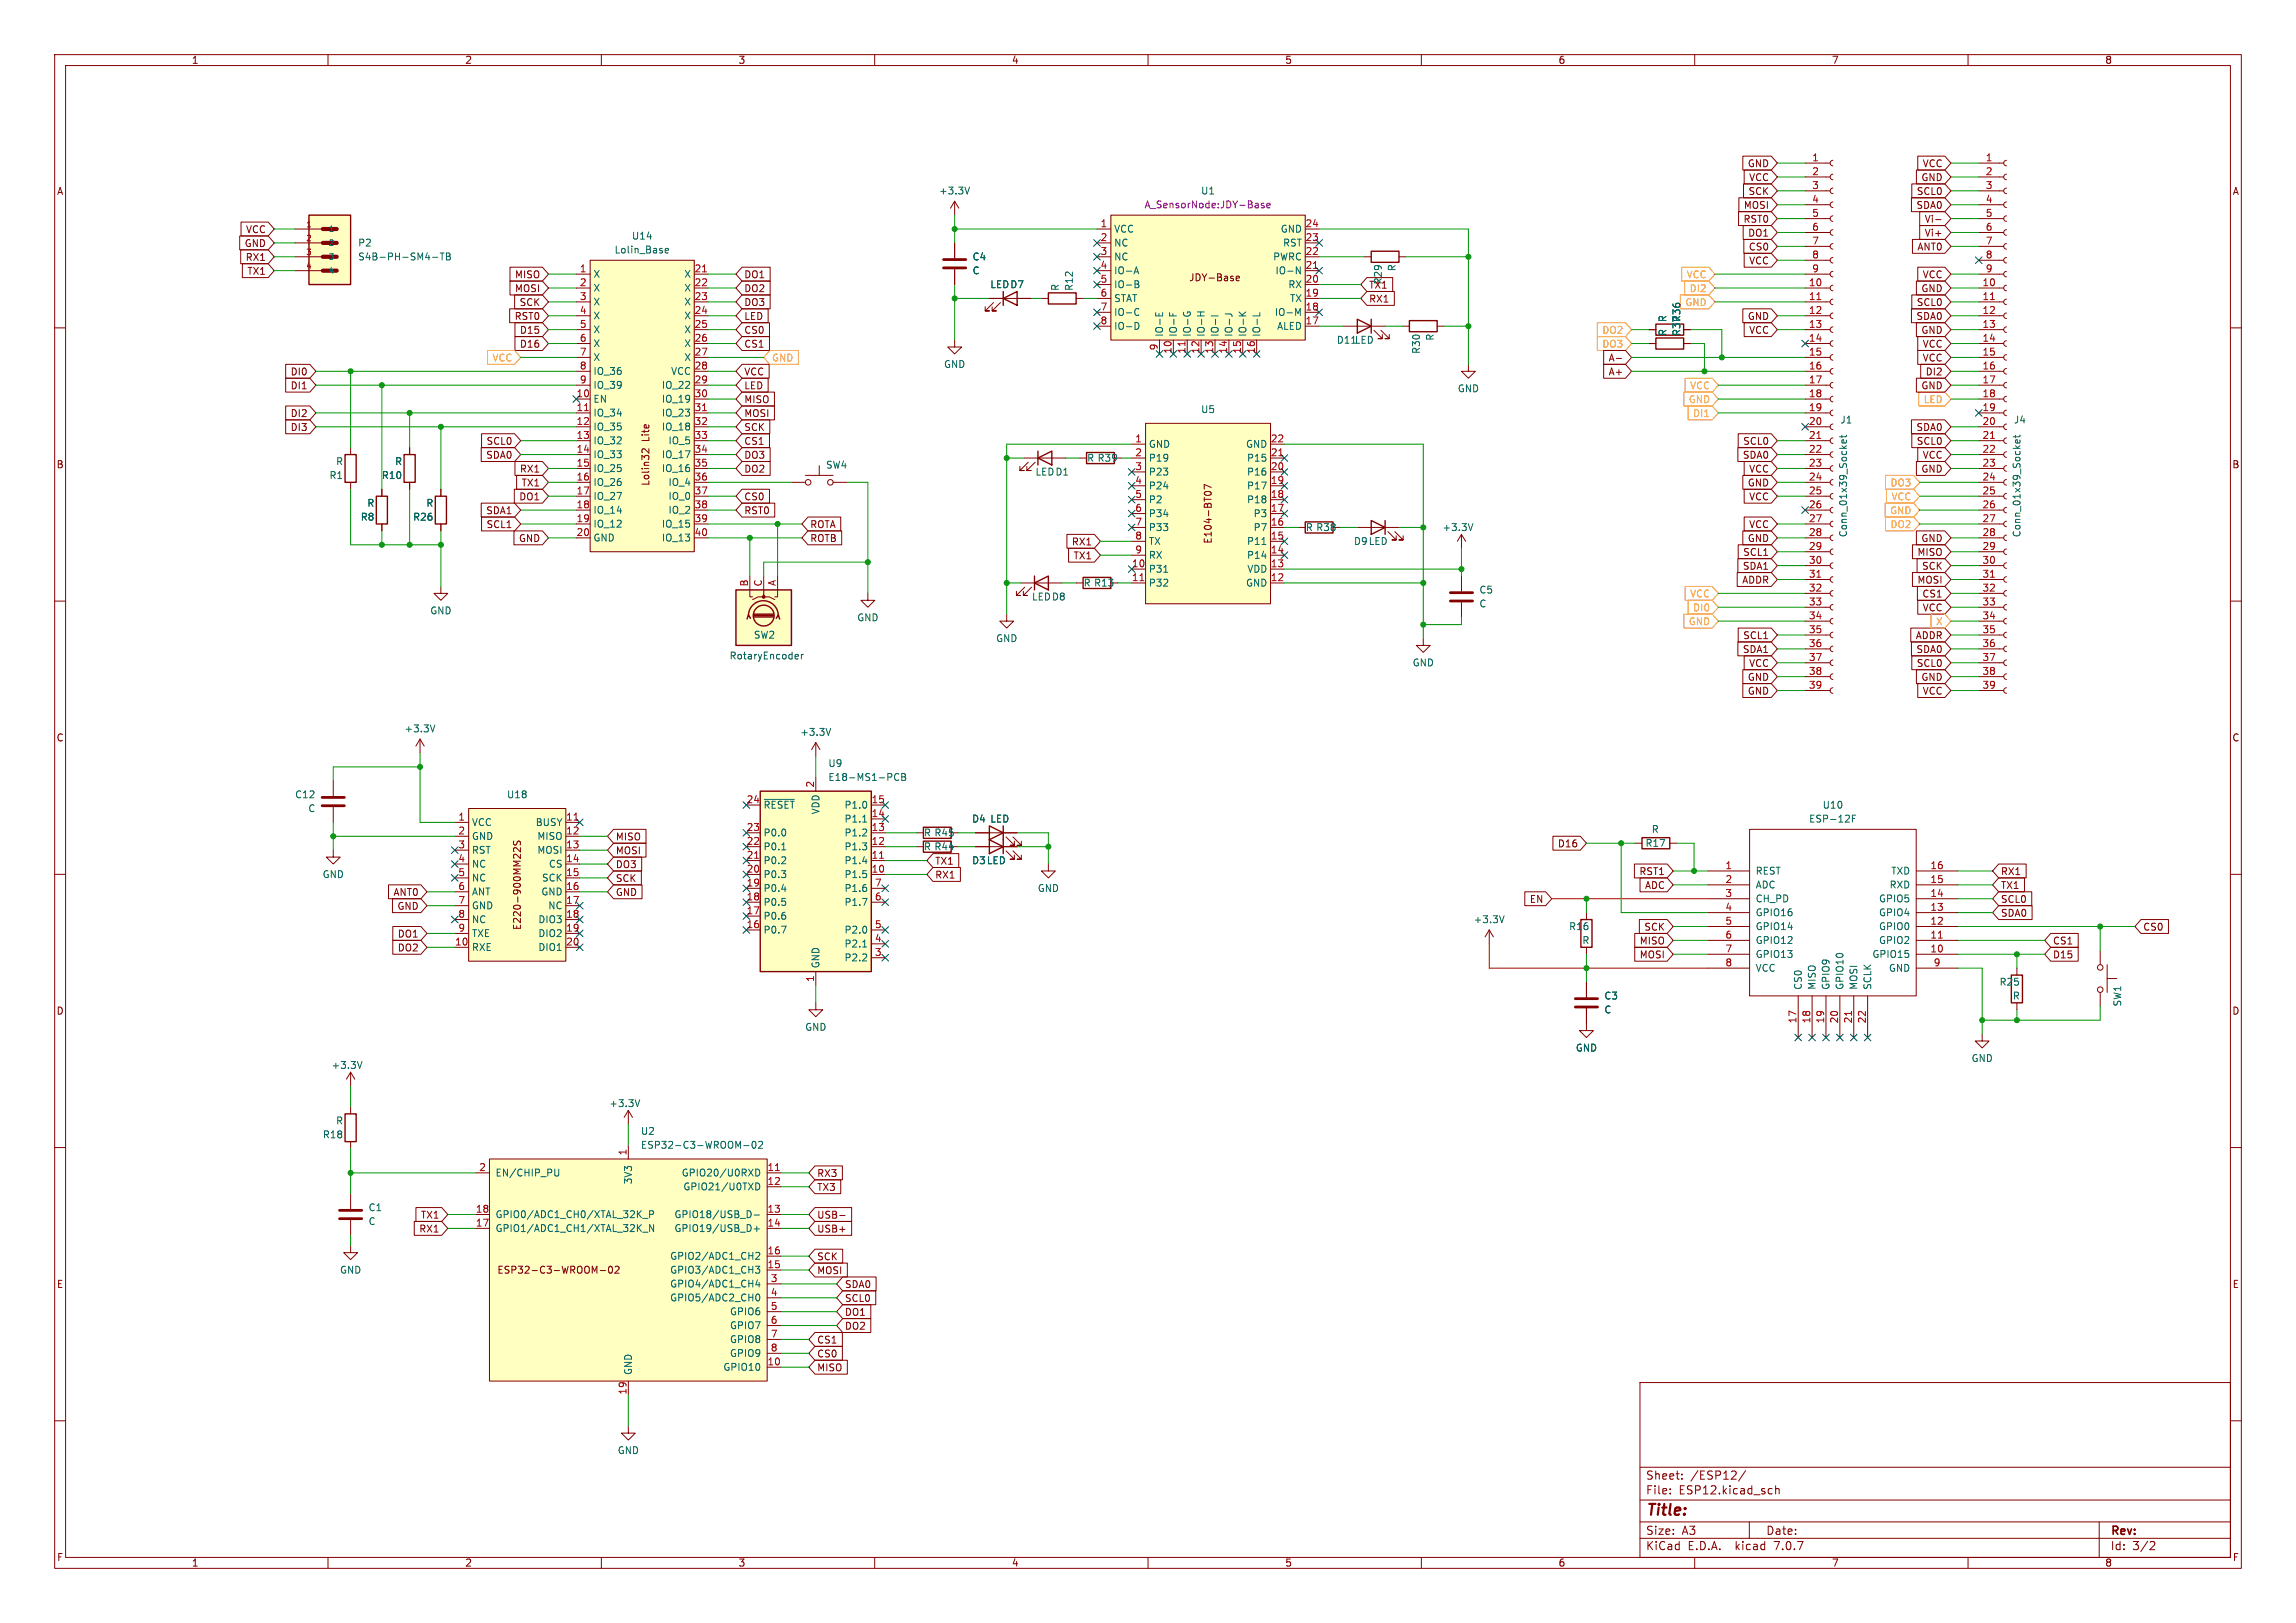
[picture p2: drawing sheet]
<svg xmlns="http://www.w3.org/2000/svg" width="420mm" height="297mm" viewBox="0 0 420 297" stroke-linecap="round" stroke-linejoin="round" font-family="sans-serif">
<defs><g id="words">
<text font-size="2.8" fill="#840000" x="301" y="277.9">Title:</text>
<g font-size="2.1" fill="#840000">
<text x="301" y="273.7">File:</text>
<text x="301" y="271">Sheet:</text>
<text x="307.1" y="273.7">ESP12.kicad_sch</text>
<text x="309.2" y="271">/ESP12/</text>
<text x="301" y="281.1">Size:</text>
<text x="307.6" y="281.1">A3</text>
<text x="323" y="281.1">Date:</text>
<text x="386" y="281.3">Rev:</text>
<text x="301" y="283.9">KiCad</text>
<text x="308.7" y="283.9">E.D.A.</text>
<text x="317.6" y="283.9">kicad</text>
<text x="324.8" y="283.9">7.0.7</text>
<text x="386" y="283.9">Id:</text>
<text x="390.1" y="283.9">3/2</text>
</g>
<g font-size="1.8" fill="#840000">
<text x="35" y="11.9">1</text>
<text x="85" y="11.9">2</text>
<text x="135" y="11.9">3</text>
<text x="185" y="11.9">4</text>
<text x="235" y="11.9">5</text>
<text x="285" y="11.9">6</text>
<text x="335" y="11.9">7</text>
<text x="385" y="11.9">8</text>
<text x="10.3" y="35.9">A</text>
<text x="319.6" y="30.8">GND</text>
<text x="319.7" y="35.9">SCK</text>
<text x="319.9" y="33.3">VCC</text>
<text x="350.5" y="35.9">SCL0</text>
<text x="351.4" y="33.3">GND</text>
<text x="351.6" y="30.8">VCC</text>
<text x="408.3" y="35.9">A</text>
<text x="318.8" y="41">RST0</text>
<text x="318.9" y="38.4">MOSI</text>
<text x="350.5" y="38.4">SDA0</text>
<text x="352" y="41">Vi-</text>
<text x="44.7" y="45.4">GND</text>
<text x="44.8" y="47.9">RX1</text>
<text x="44.9" y="42.9">VCC</text>
<text x="319.7" y="43.5">DO1</text>
<text x="319.8" y="46">CS0</text>
<text x="350.6" y="46">ANT0</text>
<text x="352" y="43.5">Vi+</text>
<text x="45.1" y="50.5">TX1</text>
<text x="94.1" y="53.7">MOSI</text>
<text x="94.1" y="51.1">MISO</text>
<text x="136" y="51.1">DO1</text>
<text x="136" y="53.7">DO2</text>
<text x="217.4" y="51.7">JDY-Base</text>
<text x="250.3" y="53">TX1</text>
<text x="319.9" y="48.6">VCC</text>
<text x="351.4" y="53.7">GND</text>
<text x="351.6" y="51.1">VCC</text>
<text x="94" y="58.7">RST0</text>
<text x="94.9" y="56.2">SCK</text>
<text x="136" y="56.2">DO3</text>
<text x="136" y="58.7">LED</text>
<text x="250.3" y="55.6">RX1</text>
<text x="319.6" y="58.7">GND</text>
<text x="350.5" y="58.7">SDA0</text>
<text x="350.5" y="56.2">SCL0</text>
<text x="95" y="63.8">D16</text>
<text x="95" y="61.3">D15</text>
<text x="136" y="63.8">CS1</text>
<text x="136" y="61.3">CS0</text>
<text x="319.9" y="61.3">VCC</text>
<text x="351.4" y="61.3">GND</text>
<text x="351.6" y="63.8">VCC</text>
<text x="53.1" y="71.4">DI1</text>
<text x="53.1" y="68.9">DI0</text>
<text x="136" y="71.4">LED</text>
<text x="136" y="68.9">VCC</text>
<text x="294.2" y="68.9">A+</text>
<text x="294.2" y="66.4">A-</text>
<text x="351.4" y="71.4">GND</text>
<text x="351.6" y="66.4">VCC</text>
<text x="352.2" y="68.9">DI2</text>
<text x="53.1" y="76.5">DI2</text>
<text x="136" y="74">MISO</text>
<text x="136" y="76.5">MOSI</text>
<text x="53.1" y="79.1">DI3</text>
<text x="88.9" y="81.6">SCL0</text>
<text x="119" y="81.4" transform="rotate(-90 119 81.4)">Lite</text>
<text x="136" y="79.1">SCK</text>
<text x="136" y="81.6">CS1</text>
<text x="318.8" y="81.6">SCL0</text>
<text x="350.5" y="79.1">SDA0</text>
<text x="350.5" y="81.6">SCL0</text>
<text x="10.3" y="85.9">B</text>
<text x="88.8" y="84.1">SDA0</text>
<text x="95" y="86.7">RX1</text>
<text x="95.3" y="89.2">TX1</text>
<text x="119" y="89.6" transform="rotate(-90 119 89.6)">Lolin32</text>
<text x="136" y="84.1">DO3</text>
<text x="136" y="86.7">DO2</text>
<text x="318.7" y="84.1">SDA0</text>
<text x="319.6" y="89.2">GND</text>
<text x="319.9" y="86.7">VCC</text>
<text x="351.4" y="86.7">GND</text>
<text x="351.6" y="84.1">VCC</text>
<text x="408.2" y="85.9">B</text>
<text x="88.8" y="94.3">SDA1</text>
<text x="94.9" y="91.8">DO1</text>
<text x="136" y="91.8">CS0</text>
<text x="136" y="94.3">RST0</text>
<text x="319.9" y="91.8">VCC</text>
<text x="88.9" y="96.8">SCL1</text>
<text x="94.8" y="99.4">GND</text>
<text x="148.1" y="99.4">ROTB</text>
<text x="148.1" y="96.8">ROTA</text>
<text x="196" y="100">RX1</text>
<text x="221.9" y="99.6" transform="rotate(-90 221.9 99.6)">E104-BT07</text>
<text x="318.8" y="101.9">SCL1</text>
<text x="319.6" y="99.4">GND</text>
<text x="319.9" y="96.8">VCC</text>
<text x="350.6" y="101.9">MISO</text>
<text x="351.4" y="99.4">GND</text>
<text x="196.3" y="102.6">TX1</text>
<text x="318.6" y="107">ADDR</text>
<text x="318.7" y="104.5">SDA1</text>
<text x="350.6" y="107">MOSI</text>
<text x="351.5" y="104.5">SCK</text>
<text x="351.5" y="109.5">CS1</text>
<text x="351.6" y="112.1">VCC</text>
<text x="318.7" y="119.7">SDA1</text>
<text x="318.8" y="117.2">SCL1</text>
<text x="350.3" y="117.2">ADDR</text>
<text x="350.5" y="119.7">SDA0</text>
<text x="319.6" y="124.8">GND</text>
<text x="319.9" y="122.2">VCC</text>
<text x="350.5" y="122.2">SCL0</text>
<text x="351.4" y="124.8">GND</text>
<text x="319.6" y="127.3">GND</text>
<text x="351.6" y="127.3">VCC</text>
<text x="10.3" y="135.9">C</text>
<text x="408.2" y="135.9">C</text>
<text x="112.6" y="154">MISO</text>
<text x="284.9" y="155.3">D16</text>
<text x="112.6" y="156.5">MOSI</text>
<text x="112.6" y="159.1">DO3</text>
<text x="112.6" y="161.6">SCK</text>
<text x="171" y="158.4">TX1</text>
<text x="171" y="161">RX1</text>
<text x="299.8" y="160.3">RST1</text>
<text x="365.9" y="160.3">RX1</text>
<text x="71.9" y="164.1">ANT0</text>
<text x="72.6" y="166.7">GND</text>
<text x="112.6" y="164.1">GND</text>
<text x="279.7" y="165.4">EN</text>
<text x="300.8" y="162.9">ADC</text>
<text x="365.9" y="168">SDA0</text>
<text x="365.9" y="162.9">TX1</text>
<text x="365.9" y="165.4">SCL0</text>
<text x="72.7" y="171.8">DO1</text>
<text x="95.5" y="170.3" transform="rotate(-90 95.5 170.3)">E220-900MM22S</text>
<text x="299.8" y="173">MISO</text>
<text x="300.7" y="170.5">SCK</text>
<text x="375.4" y="173">CS1</text>
<text x="392" y="170.5">CS0</text>
<text x="72.7" y="174.3">DO2</text>
<text x="299.8" y="175.6">MOSI</text>
<text x="375.4" y="175.6">D15</text>
<text x="10.3" y="185.9">D</text>
<text x="408.2" y="185.9">D</text>
<text x="149.4" y="215.6">RX3</text>
<text x="149.4" y="218.1">TX3</text>
<text x="76.6" y="225.7">RX1</text>
<text x="76.9" y="223.2">TX1</text>
<text x="149.4" y="223.2">USB-</text>
<text x="149.4" y="225.7">USB+</text>
<text x="90.9" y="233.3">ESP32-C3-WROOM-02</text>
<text x="149.4" y="230.8">SCK</text>
<text x="149.4" y="233.4">MOSI</text>
<text x="10.3" y="235.9">E</text>
<text x="154.5" y="235.9">SDA0</text>
<text x="154.5" y="238.4">SCL0</text>
<text x="408.3" y="235.9">E</text>
<text x="154.5" y="241">DO1</text>
<text x="154.5" y="243.5">DO2</text>
<text x="149.4" y="251.1">MISO</text>
<text x="149.4" y="246.1">CS1</text>
<text x="149.4" y="248.6">CS0</text>
<text x="10.3" y="285.9">F</text>
<text x="35" y="286.9">1</text>
<text x="85" y="286.9">2</text>
<text x="135" y="286.9">3</text>
<text x="185" y="286.9">4</text>
<text x="235" y="286.9">5</text>
<text x="285" y="286.9">6</text>
<text x="335" y="286.9">7</text>
<text x="385" y="286.9">8</text>
<text x="408.3" y="285.9">F</text>
</g>
<g font-size="1.8" fill="#a90000">
<text x="331.4" y="29.6">1</text>
<text x="363.1" y="29.6">1</text>
<text x="331.4" y="32.1">2</text>
<text x="331.4" y="34.7">3</text>
<text x="363.1" y="32.1">2</text>
<text x="363.1" y="34.7">3</text>
<text x="201.2" y="41.7">1</text>
<text x="238.7" y="41.7">24</text>
<text x="331.4" y="37.2">4</text>
<text x="331.4" y="39.8">5</text>
<text x="363.1" y="37.2">4</text>
<text x="363.1" y="39.8">5</text>
<text x="201.2" y="44.2">2</text>
<text x="201.2" y="46.7">3</text>
<text x="238.7" y="46.7">22</text>
<text x="238.7" y="44.2">23</text>
<text x="331.4" y="42.3">6</text>
<text x="331.4" y="44.8">7</text>
<text x="331.4" y="47.4">8</text>
<text x="363.1" y="42.3">6</text>
<text x="363.1" y="44.8">7</text>
<text x="363.1" y="47.4">8</text>
<text x="106" y="49.9">1</text>
<text x="106" y="52.5">2</text>
<text x="127" y="49.9">21</text>
<text x="127" y="52.5">22</text>
<text x="201.2" y="49.3">4</text>
<text x="201.2" y="51.8">5</text>
<text x="238.7" y="51.8">20</text>
<text x="238.7" y="49.3">21</text>
<text x="330.8" y="52.5">10</text>
<text x="331.4" y="49.9">9</text>
<text x="362.5" y="52.5">10</text>
<text x="363.1" y="49.9">9</text>
<text x="106" y="55">3</text>
<text x="106" y="57.5">4</text>
<text x="127" y="55">23</text>
<text x="127" y="57.5">24</text>
<text x="201.2" y="54.4">6</text>
<text x="201.2" y="56.9">7</text>
<text x="201.2" y="59.4">8</text>
<text x="238.7" y="59.4">17</text>
<text x="238.7" y="56.9">18</text>
<text x="238.7" y="54.4">19</text>
<text x="330.8" y="55">11</text>
<text x="330.8" y="57.5">12</text>
<text x="362.5" y="55">11</text>
<text x="362.5" y="57.5">12</text>
<text x="106" y="60.1">5</text>
<text x="106" y="62.6">6</text>
<text x="106" y="65.2">7</text>
<text x="127" y="60.1">25</text>
<text x="127" y="62.6">26</text>
<text x="127" y="65.2">27</text>
<text x="211.8" y="64.2" transform="rotate(-90 211.8 64.2)">9</text>
<text x="214.4" y="64.8" transform="rotate(-90 214.4 64.8)">10</text>
<text x="216.9" y="64.8" transform="rotate(-90 216.9 64.8)">11</text>
<text x="219.5" y="64.8" transform="rotate(-90 219.5 64.8)">12</text>
<text x="222" y="64.8" transform="rotate(-90 222 64.8)">13</text>
<text x="224.5" y="64.8" transform="rotate(-90 224.5 64.8)">14</text>
<text x="227.1" y="64.8" transform="rotate(-90 227.1 64.8)">15</text>
<text x="229.6" y="64.8" transform="rotate(-90 229.6 64.8)">16</text>
<text x="330.8" y="60.1">13</text>
<text x="330.8" y="62.6">14</text>
<text x="330.8" y="65.2">15</text>
<text x="362.5" y="60.1">13</text>
<text x="362.5" y="62.6">14</text>
<text x="362.5" y="65.2">15</text>
<text x="106" y="67.7">8</text>
<text x="106" y="70.2">9</text>
<text x="127" y="67.7">28</text>
<text x="127" y="70.2">29</text>
<text x="330.8" y="67.7">16</text>
<text x="330.8" y="70.2">17</text>
<text x="362.5" y="67.7">16</text>
<text x="362.5" y="70.2">17</text>
<text x="105.4" y="72.8">10</text>
<text x="105.4" y="75.3">11</text>
<text x="105.4" y="77.9">12</text>
<text x="127" y="72.8">30</text>
<text x="127" y="75.3">31</text>
<text x="127" y="77.9">32</text>
<text x="330.8" y="72.8">18</text>
<text x="330.8" y="75.3">19</text>
<text x="330.8" y="77.9">20</text>
<text x="362.5" y="72.8">18</text>
<text x="362.5" y="75.3">19</text>
<text x="362.5" y="77.9">20</text>
<text x="105.4" y="80.4">13</text>
<text x="105.4" y="82.9">14</text>
<text x="127" y="80.4">33</text>
<text x="127" y="82.9">34</text>
<text x="207.6" y="81">1</text>
<text x="207.6" y="83.6">2</text>
<text x="232.4" y="83.6">21</text>
<text x="232.4" y="81">22</text>
<text x="330.8" y="80.4">21</text>
<text x="330.8" y="82.9">22</text>
<text x="362.5" y="80.4">21</text>
<text x="362.5" y="82.9">22</text>
<text x="105.4" y="85.5">15</text>
<text x="105.4" y="88">16</text>
<text x="127" y="85.5">35</text>
<text x="127" y="88">36</text>
<text x="207.6" y="86.1">3</text>
<text x="207.6" y="88.6">4</text>
<text x="232.4" y="88.6">19</text>
<text x="232.4" y="86.1">20</text>
<text x="330.8" y="85.5">23</text>
<text x="330.8" y="88">24</text>
<text x="362.5" y="85.5">23</text>
<text x="362.5" y="88">24</text>
<text x="105.4" y="90.6">17</text>
<text x="105.4" y="93.1">18</text>
<text x="105.4" y="95.6">19</text>
<text x="127" y="90.6">37</text>
<text x="127" y="93.1">38</text>
<text x="127" y="95.6">39</text>
<text x="207.6" y="91.2">5</text>
<text x="207.6" y="93.7">6</text>
<text x="232.4" y="93.7">17</text>
<text x="232.4" y="91.2">18</text>
<text x="330.8" y="90.6">25</text>
<text x="330.8" y="93.1">26</text>
<text x="330.8" y="95.6">27</text>
<text x="362.5" y="90.6">25</text>
<text x="362.5" y="93.1">26</text>
<text x="362.5" y="95.6">27</text>
<text x="105.4" y="98.2">20</text>
<text x="127" y="98.2">40</text>
<text x="207.6" y="96.3">7</text>
<text x="207.6" y="98.8">8</text>
<text x="207.6" y="101.3">9</text>
<text x="232.4" y="101.3">14</text>
<text x="232.4" y="98.8">15</text>
<text x="232.4" y="96.3">16</text>
<text x="330.8" y="98.2">28</text>
<text x="330.8" y="100.7">29</text>
<text x="362.5" y="98.2">28</text>
<text x="362.5" y="100.7">29</text>
<text x="136.9" y="107.4" transform="rotate(-90 136.9 107.4)">B</text>
<text x="139.4" y="107.4" transform="rotate(-90 139.4 107.4)">C</text>
<text x="142" y="107.3" transform="rotate(-90 142 107.3)">A</text>
<text x="207" y="103.9">10</text>
<text x="207" y="106.4">11</text>
<text x="232.4" y="106.4">12</text>
<text x="232.4" y="103.9">13</text>
<text x="330.8" y="103.3">30</text>
<text x="330.8" y="105.8">31</text>
<text x="362.5" y="103.3">30</text>
<text x="362.5" y="105.8">31</text>
<text x="330.8" y="108.3">32</text>
<text x="330.8" y="110.9">33</text>
<text x="330.8" y="113.4">34</text>
<text x="362.5" y="108.3">32</text>
<text x="362.5" y="110.9">33</text>
<text x="362.5" y="113.4">34</text>
<text x="330.8" y="116">35</text>
<text x="330.8" y="118.5">36</text>
<text x="362.5" y="116">35</text>
<text x="362.5" y="118.5">36</text>
<text x="330.8" y="121">37</text>
<text x="330.8" y="123.6">38</text>
<text x="362.5" y="121">37</text>
<text x="362.5" y="123.6">38</text>
<text x="330.8" y="126.1">39</text>
<text x="362.5" y="126.1">39</text>
<text x="136.5" y="147.1">24</text>
<text x="149" y="144.2" transform="rotate(-90 149 144.2)">2</text>
<text x="159.3" y="149.6">14</text>
<text x="159.3" y="147.1">15</text>
<text x="83.7" y="150.2">1</text>
<text x="83.7" y="152.8">2</text>
<text x="83.7" y="155.3">3</text>
<text x="103.5" y="150.2">11</text>
<text x="103.5" y="152.8">12</text>
<text x="103.5" y="155.3">13</text>
<text x="136.5" y="154.7">22</text>
<text x="136.5" y="152.1">23</text>
<text x="159.3" y="154.7">12</text>
<text x="159.3" y="152.1">13</text>
<text x="83.7" y="157.9">4</text>
<text x="83.7" y="160.4">5</text>
<text x="103.5" y="157.9">14</text>
<text x="103.5" y="160.4">15</text>
<text x="136.5" y="159.8">20</text>
<text x="136.5" y="157.2">21</text>
<text x="159.3" y="159.8">10</text>
<text x="159.3" y="157.2">11</text>
<text x="315.5" y="159.1">1</text>
<text x="315.5" y="161.7">2</text>
<text x="353" y="161.7">15</text>
<text x="353" y="159.1">16</text>
<text x="83.7" y="162.9">6</text>
<text x="83.7" y="165.5">7</text>
<text x="103.5" y="162.9">16</text>
<text x="103.5" y="165.5">17</text>
<text x="136.5" y="167.4">17</text>
<text x="136.5" y="164.8">18</text>
<text x="136.5" y="162.3">19</text>
<text x="159.9" y="164.8">6</text>
<text x="159.9" y="162.3">7</text>
<text x="315.5" y="164.2">3</text>
<text x="315.5" y="166.8">4</text>
<text x="353" y="166.8">13</text>
<text x="353" y="164.2">14</text>
<text x="83.1" y="173.1">10</text>
<text x="83.7" y="168">8</text>
<text x="83.7" y="170.6">9</text>
<text x="103.5" y="168">18</text>
<text x="103.5" y="170.6">19</text>
<text x="103.5" y="173.1">20</text>
<text x="136.5" y="169.9">16</text>
<text x="159.9" y="172.5">4</text>
<text x="159.9" y="169.9">5</text>
<text x="315.5" y="169.3">5</text>
<text x="315.5" y="171.8">6</text>
<text x="353" y="171.8">11</text>
<text x="353" y="169.3">12</text>
<text x="149" y="179.8" transform="rotate(-90 149 179.8)">1</text>
<text x="159.9" y="175">3</text>
<text x="315.5" y="174.4">7</text>
<text x="315.5" y="176.9">8</text>
<text x="353" y="174.4">10</text>
<text x="353.6" y="176.9">9</text>
<text x="328.7" y="187.4" transform="rotate(-90 328.7 187.4)">17</text>
<text x="331.2" y="187.4" transform="rotate(-90 331.2 187.4)">18</text>
<text x="333.8" y="187.4" transform="rotate(-90 333.8 187.4)">19</text>
<text x="336.3" y="187.4" transform="rotate(-90 336.3 187.4)">20</text>
<text x="338.8" y="187.4" transform="rotate(-90 338.8 187.4)">21</text>
<text x="341.4" y="187.4" transform="rotate(-90 341.4 187.4)">22</text>
<text x="87.6" y="214.4">2</text>
<text x="114.7" y="211.5" transform="rotate(-90 114.7 211.5)">1</text>
<text x="140.3" y="214.4">11</text>
<text x="87" y="222">18</text>
<text x="140.3" y="216.9">12</text>
<text x="140.3" y="222">13</text>
<text x="87" y="224.5">17</text>
<text x="140.3" y="224.5">14</text>
<text x="140.3" y="232.2">15</text>
<text x="140.3" y="229.6">16</text>
<text x="140.9" y="234.7">3</text>
<text x="140.9" y="237.2">4</text>
<text x="140.9" y="239.8">5</text>
<text x="140.9" y="242.3">6</text>
<text x="140.9" y="244.9">7</text>
<text x="140.3" y="249.9">10</text>
<text x="140.9" y="247.4">8</text>
<text x="114.7" y="255.3" transform="rotate(-90 114.7 255.3)">19</text>
</g>
<g font-size="1.8" fill="#006464">
<text x="171.7" y="35.8">+3.3V</text>
<text x="219.6" y="35.8">U1</text>
<text x="65.4" y="45.3">P2</text>
<text x="65.4" y="47.9">S4B-PH-SM4-TB</text>
<text x="112.3" y="46.6">Lolin_Base</text>
<text x="115.5" y="44">U14</text>
<text x="177.8" y="47.9">C4</text>
<text x="203.7" y="42.8">VCC</text>
<text x="203.7" y="45.3">NC</text>
<text x="203.7" y="47.9">NC</text>
<text x="232.8" y="47.9">PWRC</text>
<text x="234.2" y="42.8">GND</text>
<text x="234.6" y="45.3">RST</text>
<text x="108.5" y="51">X</text>
<text x="108.5" y="53.6">X</text>
<text x="125.1" y="51">X</text>
<text x="125.1" y="53.6">X</text>
<text x="177.8" y="50.4">C</text>
<text x="181.1" y="52.9">LEDD7</text>
<text x="193.9" y="53.3" transform="rotate(-90 193.9 53.3)">R</text>
<text x="196.4" y="53.3" transform="rotate(-90 196.4 53.3)">R12</text>
<text x="203.7" y="50.4">IO-A</text>
<text x="203.7" y="52.9">IO-B</text>
<text x="233.2" y="50.4">IO-N</text>
<text x="235.6" y="52.9">RX</text>
<text x="253" y="52.2" transform="rotate(-90 253 52.2)">R29</text>
<text x="255.5" y="49.7" transform="rotate(-90 255.5 49.7)">R</text>
<text x="108.5" y="56.1">X</text>
<text x="108.5" y="58.6">X</text>
<text x="125.1" y="56.1">X</text>
<text x="125.1" y="58.6">X</text>
<text x="203.7" y="55.5">STAT</text>
<text x="203.7" y="58">IO-C</text>
<text x="233.1" y="58">IO-M</text>
<text x="235.9" y="55.5">TX</text>
<text x="305" y="59" transform="rotate(-90 305 59)">R</text>
<text x="108.5" y="61.2">X</text>
<text x="108.5" y="63.7">X</text>
<text x="125.1" y="61.2">X</text>
<text x="125.1" y="63.7">X</text>
<text x="203.7" y="60.6">IO-D</text>
<text x="213" y="61.7" transform="rotate(-90 213 61.7)">IO-E</text>
<text x="215.5" y="61.7" transform="rotate(-90 215.5 61.7)">IO-F</text>
<text x="218" y="61.7" transform="rotate(-90 218 61.7)">IO-G</text>
<text x="220.6" y="61.7" transform="rotate(-90 220.6 61.7)">IO-H</text>
<text x="223.1" y="61.7" transform="rotate(-90 223.1 61.7)">IO-I</text>
<text x="225.7" y="61.7" transform="rotate(-90 225.7 61.7)">IO-J</text>
<text x="228.2" y="61.7" transform="rotate(-90 228.2 61.7)">IO-K</text>
<text x="230.7" y="61.7" transform="rotate(-90 230.7 61.7)">IO-L</text>
<text x="233.5" y="60.6">ALED</text>
<text x="244.4" y="63.1">D11LED</text>
<text x="259.9" y="64.9" transform="rotate(-90 259.9 64.9)">R30</text>
<text x="262.5" y="62.4" transform="rotate(-90 262.5 62.4)">R</text>
<text x="305" y="61.6" transform="rotate(-90 305 61.6)">R</text>
<text x="307.6" y="61.6" transform="rotate(-90 307.6 61.6)">R37R36</text>
<text x="108.5" y="66.3">X</text>
<text x="108.5" y="68.8">IO_36</text>
<text x="108.5" y="71.3">IO_39</text>
<text x="121" y="71.3">IO_22</text>
<text x="122.7" y="68.8">VCC</text>
<text x="125.1" y="66.3">X</text>
<text x="172.6" y="67.5">GND</text>
<text x="266.6" y="72">GND</text>
<text x="108.5" y="73.9">EN</text>
<text x="108.5" y="76.4">IO_34</text>
<text x="121" y="73.9">IO_19</text>
<text x="121" y="76.4">IO_23</text>
<text x="219.6" y="75.8">U5</text>
<text x="336.6" y="77.7">J1</text>
<text x="368.3" y="77.7">J4</text>
<text x="108.5" y="79">IO_35</text>
<text x="108.5" y="81.5">IO_32</text>
<text x="121" y="79">IO_18</text>
<text x="122.2" y="81.5">IO_5</text>
<text x="210.1" y="82.1">GND</text>
<text x="227.8" y="82.1">GND</text>
<text x="60.2" y="87.9">R1</text>
<text x="61.4" y="85.3">R</text>
<text x="69.8" y="87.9">R10</text>
<text x="72.2" y="85.3">R</text>
<text x="108.5" y="84">IO_33</text>
<text x="108.5" y="86.6">IO_25</text>
<text x="108.5" y="89.1">IO_26</text>
<text x="121" y="84">IO_17</text>
<text x="121" y="86.6">IO_16</text>
<text x="122.2" y="89.1">IO_4</text>
<text x="151" y="86">SW4</text>
<text x="189.3" y="87.2">LEDD1</text>
<text x="198.8" y="84.7">R R39</text>
<text x="210.1" y="84.7">P19</text>
<text x="210.1" y="87.2">P23</text>
<text x="210.1" y="89.8">P24</text>
<text x="228" y="89.8">P17</text>
<text x="228" y="87.2">P16</text>
<text x="228" y="84.7">P15</text>
<text x="65.9" y="95.5">R8</text>
<text x="67.1" y="92.9">R</text>
<text x="75.5" y="95.5">R26</text>
<text x="77.9" y="92.9">R</text>
<text x="108.5" y="91.7">IO_27</text>
<text x="108.5" y="94.2">IO_14</text>
<text x="122.2" y="91.7">IO_0</text>
<text x="122.2" y="94.2">IO_2</text>
<text x="210.1" y="92.3">P2</text>
<text x="210.1" y="94.8">P34</text>
<text x="228" y="92.3">P18</text>
<text x="229.2" y="94.8">P3</text>
<text x="108.5" y="96.7">IO_12</text>
<text x="108.5" y="99.3">GND</text>
<text x="121" y="96.7">IO_15</text>
<text x="121" y="99.3">IO_13</text>
<text x="210.1" y="97.4">P33</text>
<text x="210.1" y="99.9">TX</text>
<text x="228" y="99.9">P11</text>
<text x="229.2" y="97.4">P7</text>
<text x="238.8" y="97.4">R R38</text>
<text x="247.6" y="99.9">D9 LED</text>
<text x="263.8" y="97.4">+3.3V</text>
<text x="338" y="98.4" transform="rotate(-90 338 98.4)">Conn_01x39_Socket</text>
<text x="369.8" y="98.4" transform="rotate(-90 369.8 98.4)">Conn_01x39_Socket</text>
<text x="198.1" y="107.5">R R13</text>
<text x="210.1" y="105">P31</text>
<text x="210.1" y="107.5">P32</text>
<text x="210.1" y="102.5">RX</text>
<text x="227.8" y="107.5">GND</text>
<text x="228" y="102.5">P14</text>
<text x="228.1" y="105">VDD</text>
<text x="78.6" y="112.6">GND</text>
<text x="156.7" y="113.9">GND</text>
<text x="188.7" y="110.1">LEDD8</text>
<text x="270.5" y="108.8">C5</text>
<text x="270.5" y="111.4">C</text>
<text x="137.8" y="117.1">SW2</text>
<text x="182.1" y="117.7">GND</text>
<text x="133.4" y="120.9">RotaryEncoder</text>
<text x="258.3" y="122.1">GND</text>
<text x="73.9" y="134.2">+3.3V</text>
<text x="146.3" y="134.8">+3.3V</text>
<text x="151.4" y="140.6">U9</text>
<text x="151.4" y="143.1">E18-MS1-PCB</text>
<text x="53.9" y="146.3">C12</text>
<text x="56.3" y="148.8">C</text>
<text x="92.6" y="146.3">U18</text>
<text x="139.6" y="148.2">~{RESET}</text>
<text x="150.1" y="149.1" transform="rotate(-90 150.1 149.1)">VDD</text>
<text x="154.4" y="148.2">P1.0</text>
<text x="333.3" y="148.2">U10</text>
<text x="86.2" y="151.4">VCC</text>
<text x="86.2" y="153.9">GND</text>
<text x="97.9" y="151.4">BUSY</text>
<text x="98.2" y="153.9">MISO</text>
<text x="139.6" y="155.8">P0.1</text>
<text x="139.6" y="153.3">P0.0</text>
<text x="154.4" y="155.8">P1.3</text>
<text x="154.4" y="153.3">P1.2</text>
<text x="154.4" y="150.7">P1.1</text>
<text x="168.9" y="155.8">R R44</text>
<text x="168.9" y="153.3">R R45</text>
<text x="177.7" y="150.7">D4 LED</text>
<text x="300.9" y="155.2">R17</text>
<text x="302" y="152.6">R</text>
<text x="330.8" y="150.7">ESP-12F</text>
<text x="58.9" y="160.9">GND</text>
<text x="86.2" y="156.4">RST</text>
<text x="86.2" y="159">NC</text>
<text x="86.2" y="161.5">NC</text>
<text x="98.2" y="156.4">MOSI</text>
<text x="99" y="161.5">SCK</text>
<text x="100.3" y="159">CS</text>
<text x="139.6" y="160.9">P0.3</text>
<text x="139.6" y="158.3">P0.2</text>
<text x="154.4" y="160.9">P1.5</text>
<text x="154.4" y="158.3">P1.4</text>
<text x="177.7" y="158.3">D3 LED</text>
<text x="321.1" y="160.2">REST</text>
<text x="345.9" y="160.2">TXD</text>
<text x="86.2" y="164.1">ANT</text>
<text x="86.2" y="166.6">GND</text>
<text x="98.9" y="164.1">GND</text>
<text x="100.2" y="166.6">NC</text>
<text x="139.6" y="166">P0.5</text>
<text x="139.6" y="163.4">P0.4</text>
<text x="154.4" y="166">P1.7</text>
<text x="154.4" y="163.4">P1.6</text>
<text x="189.7" y="163.4">GND</text>
<text x="321.1" y="162.8">ADC</text>
<text x="321.1" y="165.3">CH_PD</text>
<text x="321.1" y="167.9">GPIO16</text>
<text x="343.6" y="167.9">GPIO4</text>
<text x="343.6" y="165.3">GPIO5</text>
<text x="345.6" y="162.8">RXD</text>
<text x="86.2" y="169.1">NC</text>
<text x="86.2" y="171.7">TXE</text>
<text x="98.4" y="169.1">DIO3</text>
<text x="98.4" y="171.7">DIO2</text>
<text x="139.6" y="171">P0.7</text>
<text x="139.6" y="168.5">P0.6</text>
<text x="154.4" y="173.6">P2.1</text>
<text x="154.4" y="171">P2.0</text>
<text x="269.5" y="169.1">+3.3V</text>
<text x="286.9" y="170.4">R16</text>
<text x="289.3" y="172.9">R</text>
<text x="321.1" y="170.4">GPIO14</text>
<text x="321.1" y="172.9">GPIO12</text>
<text x="343.6" y="172.9">GPIO2</text>
<text x="343.6" y="170.4">GPIO0</text>
<text x="86.2" y="174.2">RXE</text>
<text x="98.4" y="174.2">DIO1</text>
<text x="150.1" y="177.3" transform="rotate(-90 150.1 177.3)">GND</text>
<text x="154.4" y="176.1">P2.2</text>
<text x="321.1" y="175.5">GPIO13</text>
<text x="321.1" y="178">VCC</text>
<text x="342.4" y="175.5">GPIO15</text>
<text x="345.4" y="178">GND</text>
<text x="293.4" y="183.1">C3</text>
<text x="293.4" y="185.6">C</text>
<text x="329.8" y="181.2" transform="rotate(-90 329.8 181.2)">CS0</text>
<text x="332.3" y="181.2" transform="rotate(-90 332.3 181.2)">MISO</text>
<text x="334.9" y="181.2" transform="rotate(-90 334.9 181.2)">GPIO9</text>
<text x="337.4" y="181.2" transform="rotate(-90 337.4 181.2)">GPIO10</text>
<text x="340" y="181.2" transform="rotate(-90 340 181.2)">MOSI</text>
<text x="342.5" y="181.2" transform="rotate(-90 342.5 181.2)">SCLK</text>
<text x="365.7" y="180.6">R25</text>
<text x="368.1" y="183.1">R</text>
<text x="388.2" y="184.3" transform="rotate(-90 388.2 184.3)">SW1</text>
<text x="147.2" y="188.8">GND</text>
<text x="60.6" y="195.8">+3.3V</text>
<text x="288.2" y="192.6">GND</text>
<text x="360.5" y="194.5">GND</text>
<text x="111.4" y="202.8">+3.3V</text>
<text x="59" y="208.5">R18</text>
<text x="61.4" y="206">R</text>
<text x="117.1" y="207.9">U2</text>
<text x="90.6" y="215.5">EN/CHIP_PU</text>
<text x="117.1" y="210.4">ESP32-C3-WROOM-02</text>
<text x="124.6" y="215.5">GPIO20/U0RXD</text>
<text x="67.3" y="221.8">C1</text>
<text x="115.8" y="216.8" transform="rotate(-90 115.8 216.8)">3V3</text>
<text x="124.9" y="218">GPIO21/U0TXD</text>
<text x="67.3" y="224.4">C</text>
<text x="90.6" y="225.7">GPIO1/ADC1_CH1/XTAL_32K_N</text>
<text x="90.6" y="223.1">GPIO0/ADC1_CH0/XTAL_32K_P</text>
<text x="123.3" y="223.1">GPIO18/USB_D-</text>
<text x="123.3" y="225.7">GPIO19/USB_D+</text>
<text x="62.1" y="233.3">GND</text>
<text x="122.5" y="233.3">GPIO3/ADC1_CH3</text>
<text x="122.5" y="230.7">GPIO2/ADC1_CH2</text>
<text x="122.5" y="235.8">GPIO4/ADC1_CH4</text>
<text x="122.5" y="238.4">GPIO5/ADC2_CH0</text>
<text x="133.4" y="240.9">GPIO6</text>
<text x="133.4" y="243.4">GPIO7</text>
<text x="133.4" y="246">GPIO8</text>
<text x="115.8" y="251.7" transform="rotate(-90 115.8 251.7)">GND</text>
<text x="132.2" y="251.1">GPIO10</text>
<text x="133.4" y="248.5">GPIO9</text>
<text x="112.9" y="266.3">GND</text>
</g>
<text font-size="1.8" fill="#840084" x="209.3" y="38.3">A_SensorNode:JDY-Base</text>
<g font-size="1.8" fill="#f90">
<text x="308.4" y="51.1">VCC</text>
<text x="309" y="53.7">DI2</text>
<text x="308.2" y="56.2">GND</text>
<text x="293" y="61.3">DO2</text>
<text x="293" y="63.8">DO3</text>
<text x="90" y="66.4">VCC</text>
<text x="141.1" y="66.4">GND</text>
<text x="309.1" y="71.4">VCC</text>
<text x="308.8" y="74">GND</text>
<text x="309.6" y="76.5">DI1</text>
<text x="351.8" y="74">LED</text>
<text x="345.7" y="89.2">DO3</text>
<text x="345.7" y="94.3">GND</text>
<text x="345.9" y="91.8">VCC</text>
<text x="345.7" y="96.8">DO2</text>
<text x="309.1" y="109.5">VCC</text>
<text x="309.6" y="112.1">DI0</text>
<text x="308.8" y="114.6">GND</text>
<text x="354" y="114.6">X</text>
</g>
<g font-size="1.4" fill="#a90000">
<text x="55.9" y="41.7">1</text>
<text x="55.9" y="44.2">2</text>
<text x="55.9" y="46.7">3</text>
<text x="55.9" y="49.3">4</text>
</g>
<g font-size="1.4" fill="#006464">
<text x="60.1" y="42.6">1</text>
<text x="60.1" y="45.2">2</text>
<text x="60.1" y="47.7">3</text>
<text x="60.1" y="50.3">4</text>
</g>
</g></defs>
<g fill="none" stroke="#840000" stroke-width=".18">
<path d="M10 10h400v277h-400zM12 12h396v273h-396zM60 10v2M110 10v2M160 10v2M210 10v2M260 10v2M310 10v2M360 10v2M174.6 36.8v2.6M174.6 36.8l-.7 1.3M174.6 36.8l.8 1.3"/>
<path d="M203.2 39.4h35.6v22.8h-35.6zM318 38.7h6l1.1 1.3-1.1 1.3h-6zM318.1 36.2h5.9l1.1 1.3-1.1 1.2h-5.9zM318.8 28.6h5.2l1.1 1.2-1.1 1.3h-5.2zM318.9 33.7h5.1l1.1 1.2-1.1 1.3h-5.1zM319 31.1h5l1.1 1.3-1.1 1.3h-5zM330.2 37.5h4.6M330.2 34.9h4.6M330.2 32.4h4.6M330.2 29.8h4.6M335.3 39.5l-.4 .1-.1 .4 .1 .4 .4 .1M335.3 37l-.4 .1-.1 .4 .1 .3 .4 .2"/>
<path d="M335.3 34.4l-.4 .2-.1 .3 .1 .4 .4 .1M335.3 31.9l-.4 .1-.1 .4 .1 .3 .4 .2M335.3 29.3l-.4 .2-.1 .3 .1 .4 .4 .2M349.6 36.2h6.2l1.1 1.3-1.1 1.2h-6.2zM349.7 33.7h6.1l1.1 1.2-1.1 1.3h-6.1zM350.6 31.1h5.2l1.1 1.3-1.1 1.3h-5.2zM350.8 28.6h5l1.1 1.2-1.1 1.3h-5zM351.2 38.7h4.6l1.1 1.3-1.1 1.3h-4.6zM361.9 37.5h4.6M361.9 34.9h4.6M361.9 32.4h4.6M361.9 29.8h4.6"/>
<path d="M367 39.5l-.3 .1-.2 .4 .2 .4 .3 .1M367 37l-.3 .1-.2 .4 .2 .3 .3 .2M367 34.4l-.3 .2-.2 .3 .2 .4 .3 .1M367 31.9l-.3 .1-.2 .4 .2 .3 .3 .2M367 29.3l-.3 .2-.2 .3 .2 .4 .3 .2M10 60h2M43.8 43.2h5.3l1.1 1.3-1.1 1.2h-5.3zM44 45.7h5.1l1.1 1.3-1.1 1.3h-5.1zM44.1 40.6h5l1.1 1.3-1.1 1.3h-5zM44.3 48.3h4.8l1.1 1.2-1.1 1.3h-4.8zM54 41.9h5.1M54 44.5h5.1"/>
<path d="M54 49.5h5.1M54 47h5.1M93.2 56.5h6l1.1 1.3-1.1 1.3h-6zM93.3 51.4h5.9l1.1 1.3-1.1 1.3h-5.9zM93.3 48.9h5.9l1.1 1.3-1.1 1.2h-5.9zM94.1 54h5.1l1.1 1.2-1.1 1.3h-5.1zM94.2 59.1h5l1.1 1.2-1.1 1.3h-5zM105.4 57.8h2.5M105.4 55.2h2.5M105.4 52.7h2.5M105.4 50.2h2.5M107.9 47.6h19.1v53.4h-19.1z"/>
<path d="M127 57.8h2.5M127 55.2h2.5M127 52.7h2.5M127 50.2h2.5M135.7 54h5.2v2.5h-5.2l-1.1-1.3zM135.7 48.9h5.2v2.5h-5.2l-1.1-1.2zM135.7 51.4h5.2v2.6h-5.2l-1.1-1.3zM135.7 56.5h4.8v2.6h-4.8l-1.1-1.3zM135.7 59.1h5.1v2.5h-5.1l-1.1-1.3zM174.6 44.5v2.7M174.6 49.3v2.8M181 54.6h7.6"/>
<path d="M181.7 55.4l-1.5 1.5h.8h-.8v-.8M183 55.4l-1.5 1.5h.7h-.7v-.8M190.5 54.6h1.3M196.8 54.6h1.3M200.7 59.7h2.5M200.7 41.9h2.5M200.7 57.2h2.5M200.7 54.6h2.5M200.7 44.5h2.5M200.7 52.1h2.5M200.7 49.5h2.5M200.7 47h2.5"/>
<path d="M226.1 51l.6-.2v-.2l-.4-.1-.2 .2 .1 .6h.5M238.8 59.7h2.5M238.8 41.9h2.5M238.8 57.2h2.5M238.8 54.6h2.5M238.8 44.5h2.5M238.8 52.1h2.5M238.8 49.5h2.5M238.8 47h2.5M245.7 59.7h7.7M249.6 47h1.2M250 53.3h5.1v2.6h-5.1l-1.1-1.3z"/>
<path d="M250 50.8h4.8v2.5h-4.8l-1.1-1.2zM255.9 47h1.3M256.5 59.7h1.3M262.9 59.7h1.3M318.8 56.5h5.2l1.1 1.3-1.1 1.3h-5.2zM318.9 41.3h5.1l1.1 1.2-1.1 1.3h-5.1zM319 43.8h5l1.1 1.3-1.1 1.3h-5zM319 46.4h5l1.1 1.2-1.1 1.3h-5zM319 59.1h5l1.1 1.2-1.1 1.3h-5zM330.2 57.8h4.6M330.2 55.2h4.6M330.2 52.7h4.6"/>
<path d="M330.2 50.2h4.6M330.2 47.6h4.6M330.2 45.1h4.6M330.2 42.5h4.6M330.2 40h4.6M335.3 59.8l-.4 .2-.1 .3 .1 .4 .4 .1M335.3 57.3l-.4 .1-.1 .4 .1 .3 .4 .2M335.3 54.7l-.4 .2-.1 .3 .1 .4 .4 .2M335.3 52.2l-.4 .2-.1 .3 .1 .4 .4 .1M335.3 49.7l-.4 .1-.1 .4 .1 .3 .4 .2M335.3 47.1l-.4 .2-.1 .3 .1 .4 .4 .1M335.3 44.6l-.4 .1-.1 .4 .1 .3 .4 .2"/>
<path d="M335.3 42l-.4 .2-.1 .3 .1 .4 .4 .2M349.6 56.5h6.2l1.1 1.3-1.1 1.3h-6.2zM349.7 54h6.1l1.1 1.2-1.1 1.3h-6.1zM349.8 43.8h6l1.1 1.3-1.1 1.3h-6zM350.6 59.1h5.2l1.1 1.2-1.1 1.3h-5.2zM350.6 51.4h5.2l1.1 1.3-1.1 1.3h-5.2zM350.8 48.9h5l1.1 1.3-1.1 1.2h-5zM351.2 41.3h4.6l1.1 1.2-1.1 1.3h-4.6zM354.1 40.2h.9M361.9 57.8h4.6M361.9 55.2h4.6M361.9 52.7h4.6"/>
<path d="M361.9 50.2h4.6M361.9 47.6h4.6M361.9 45.1h4.6M361.9 42.5h4.6M361.9 40h4.6M367 59.8l-.3 .2-.2 .3 .2 .4 .3 .1M367 57.3l-.3 .1-.2 .4 .2 .3 .3 .2M367 54.7l-.3 .2-.2 .3 .2 .4 .3 .2M367 52.2l-.3 .2-.2 .3 .2 .4 .3 .1M367 49.7l-.3 .1-.2 .4 .2 .3 .3 .2M367 47.1l-.3 .2-.2 .3 .2 .4 .3 .1M367 44.6l-.3 .1-.2 .4 .2 .3 .3 .2"/>
<path d="M367 42l-.3 .2-.2 .3 .2 .4 .3 .2M408 60h2M52.3 69.2h4.4l1.1 1.3-1.1 1.3h-4.4zM52.3 74.3h4.4l1.1 1.3-1.1 1.2h-4.4zM52.3 76.8h4.4l1.1 1.3-1.1 1.3h-4.4zM52.3 66.7h4.4l1.1 1.2-1.1 1.3h-4.4zM88.1 79.4h6l1.1 1.2-1.1 1.3h-6zM94.2 61.6h5l1.1 1.3-1.1 1.2h-5zM105.4 78.1h2.5M105.4 75.6h2.5M105.4 73h2.5M105.4 70.5h2.5"/>
<path d="M105.4 67.9h2.5M105.4 65.4h2.5M105.4 62.9h2.5M105.4 60.3h2.5M117.8 78.1l.1-.3 .2-.1 .2 .6M118.6 77.8l.1 .3M127 78.1h2.5M127 75.6h2.5M127 73h2.5M127 70.5h2.5M127 67.9h2.5M127 65.4h2.5"/>
<path d="M127 62.9h2.5M127 60.3h2.5M135.7 71.8h6v2.5h-6l-1.1-1.3zM135.7 69.2h4.8v2.6h-4.8l-1.1-1.3zM135.7 74.3h6v2.5h-6l-1.1-1.2zM135.7 76.8h5.1v2.6h-5.1l-1.1-1.3zM135.7 66.7h5v2.5h-5l-1.1-1.3zM135.7 79.4h5.1v2.5h-5.1l-1.1-1.3zM135.7 61.6h5.1v2.5h-5.1l-1.1-1.2zM174.6 62.2v1.3h1.3l-1.3 1.3-1.2-1.3h1.2M209.5 77.5h22.9v33h-22.9zM212.1 62.2v2.6"/>
<path d="M214.6 62.2v2.6M217.2 62.2v2.6M219.7 62.2v2.6M222.2 62.2v2.6M224.8 62.2v2.6M227.3 62.2v2.6M229.9 62.2v2.6M251.3 60.5l1.6 1.5h-.8h.8v-.8M252.6 60.5l1.5 1.5h-.7h.7v-.8M268.6 66.7v1.2h-1.3l1.3 1.3 1.3-1.3h-1.3M293.3 66.7h4l1.1 1.2-1.1 1.3h-4zM293.3 64.1h4l1.1 1.3-1.1 1.3h-4z"/>
<path d="M295.7 65.6h.9M301.6 62.9h1.3M301.6 60.3h1.3M308 62.9h1.2M308 60.3h1.2M318 79.4h6l1.1 1.2-1.1 1.3h-6zM330.2 78.1h4.6M330.2 75.6h4.6M330.2 73h4.6M330.2 70.5h4.6M330.2 67.9h4.6M330.2 65.4h4.6"/>
<path d="M330.2 62.9h4.6M330.2 60.3h4.6M335.3 77.6l-.4 .2-.1 .3 .1 .4 .4 .1M335.3 75.1l-.4 .1-.1 .4 .1 .3 .4 .2M335.3 72.5l-.4 .2-.1 .3 .1 .4 .4 .1M335.3 70l-.4 .1-.1 .4 .1 .3 .4 .2M335.3 67.4l-.4 .2-.1 .3 .1 .4 .4 .2M335.3 64.9l-.4 .2-.1 .3 .1 .4 .4 .1M335.3 62.4l-.4 .1-.1 .4 .1 .3 .4 .2M349.6 76.8h6.2l1.1 1.3-1.1 1.3h-6.2zM349.7 79.4h6.1l1.1 1.2-1.1 1.3h-6.1zM350.6 69.2h5.2l1.1 1.3-1.1 1.3h-5.2z"/>
<path d="M350.8 61.6h5l1.1 1.3-1.1 1.2h-5zM350.8 64.1h5l1.1 1.3-1.1 1.3h-5zM351.3 66.7h4.5l1.1 1.2-1.1 1.3h-4.5zM361.9 78.1h4.6M361.9 75.6h4.6M361.9 73h4.6M361.9 70.5h4.6M361.9 67.9h4.6M361.9 65.4h4.6M361.9 62.9h4.6M361.9 60.3h4.6M367 77.6l-.3 .2-.2 .3 .2 .4 .3 .1"/>
<path d="M367 75.1l-.3 .1-.2 .4 .2 .3 .3 .2M367 72.5l-.3 .2-.2 .3 .2 .4 .3 .1M367 70l-.3 .1-.2 .4 .2 .3 .3 .2M367 67.4l-.3 .2-.2 .3 .2 .4 .3 .2M367 64.9l-.3 .2-.2 .3 .2 .4 .3 .1M367 62.4l-.3 .1-.2 .4 .2 .3 .3 .2M64.1 81.9v1.3M64.1 88.3v1.2M69.8 89.5v1.3M69.8 95.9v1.3M74.9 81.9v1.3M74.9 88.3v1.2"/>
<path d="M80.6 89.5v1.3M80.6 95.9v1.3M88 81.9h6.1l1.1 1.3-1.1 1.3h-6.1zM88 92.1h6.1l1.1 1.2-1.1 1.3h-6.1zM88.1 94.6h6l1.1 1.3-1.1 1.3h-6zM94 97.2h5.2l1.1 1.2-1.1 1.3h-5.2zM94.1 89.5h5.1l1.1 1.3-1.1 1.3h-5.1zM94.2 84.5h5l1.1 1.2-1.1 1.3h-5zM94.5 87h4.7l1.1 1.3-1.1 1.2h-4.7zM105.4 98.4h2.5M105.4 95.9h2.5M105.4 93.3h2.5"/>
<path d="M105.4 90.8h2.5M105.4 88.3h2.5M105.4 85.7h2.5M105.4 83.2h2.5M105.4 80.6h2.5M118.7 82.1v.8l-.9-.8-.4 .3 .1 .5M127 98.4h2.5M127 95.9h2.5M127 93.3h2.5M127 90.8h2.5M127 88.3h2.5M127 85.7h2.5"/>
<path d="M127 83.2h2.5M127 80.6h2.5M135.7 81.9h5.2v2.6h-5.2l-1.1-1.3zM135.7 89.5h5.1v2.6h-5.1l-1.1-1.3zM135.7 84.5h5.2v2.5h-5.2l-1.1-1.3zM135.7 92.1h6v2.5h-6l-1.1-1.3zM144.8 88.3h2.5M147.3 87h5.1M147.8 97.2h6.2v2.5h-6.2l-1.1-1.3zM147.8 94.6h6v2.6h-6l-1.1-1.3zM149.9 85.2v1.8M152.4 88.3h2.5"/>
<path d="M187.3 83.8h7.6M188.1 84.6l-1.5 1.5h.7h-.7v-.8M189.4 84.6l-1.6 1.5h.8h-.8v-.8M195.2 97.8h5l1.1 1.3-1.1 1.2h-5zM197.5 83.8h1.3M203.8 83.8h1.3M207 81.3h2.5M207 99.1h2.5M207 96.5h2.5M207 94h2.5M207 91.4h2.5M207 88.9h2.5"/>
<path d="M207 83.8h2.5M207 86.4h2.5M220.3 90.1l.5-.2 .7 .2M221.6 89.2l-1.3-.5v.8M232.4 81.3h2.5M232.4 99.1h2.5M232.4 96.5h2.5M232.4 94h2.5M232.4 91.4h2.5M232.4 88.9h2.5M232.4 83.8h2.5M232.4 86.4h2.5"/>
<path d="M237.5 96.5h1.3M243.8 96.5h1.3M248.3 96.5h7.6M253.9 97.3l1.5 1.5h-.8h.8v-.8M255.1 97.3l1.6 1.5h-.8h.8v-.8M267.3 97.8v2.5M267.3 97.8l.8 1.3M267.3 97.8l-.7 1.3M317.9 81.9h6.1l1.1 1.3-1.1 1.3h-6.1zM318 99.7h6l1.1 1.3-1.1 1.2h-6zM318.8 87h5.2l1.1 1.3-1.1 1.2h-5.2zM318.8 97.2h5.2l1.1 1.2-1.1 1.3h-5.2z"/>
<path d="M319 84.5h5l1.1 1.2-1.1 1.3h-5zM319 94.6h5l1.1 1.3-1.1 1.3h-5zM319 89.5h5l1.1 1.3-1.1 1.3h-5zM330.2 98.4h4.6M330.2 95.9h4.6M330.2 93.3h4.6M330.2 90.8h4.6M330.2 88.3h4.6M330.2 85.7h4.6M330.2 83.2h4.6M330.2 80.6h4.6M335.3 97.9l-.4 .2-.1 .3 .1 .4 .4 .1"/>
<path d="M335.3 95.4l-.4 .1-.1 .4 .1 .3 .4 .2M335.3 92.8l-.4 .2-.1 .3 .1 .4 .4 .2M335.3 90.3l-.4 .2-.1 .3 .1 .4 .4 .1M335.3 87.8l-.4 .1-.1 .4 .1 .3 .4 .2M335.3 85.2l-.4 .2-.1 .3 .1 .4 .4 .1M335.3 82.7l-.4 .1-.1 .4 .1 .3 .4 .2M335.3 80.1l-.4 .2-.1 .3 .1 .4 .4 .2M349.8 99.7h6l1.1 1.3-1.1 1.2h-6zM350.6 84.5h5.2l1.1 1.2-1.1 1.3h-5.2zM350.6 97.2h5.2l1.1 1.2-1.1 1.3h-5.2zM350.8 81.9h5l1.1 1.3-1.1 1.3h-5zM361.9 98.4h4.6"/>
<path d="M361.9 95.9h4.6M361.9 93.3h4.6M361.9 90.8h4.6M361.9 88.3h4.6M361.9 85.7h4.6M361.9 83.2h4.6M361.9 80.6h4.6M367 97.9l-.3 .2-.2 .3 .2 .4 .3 .1M367 95.4l-.3 .1-.2 .4 .2 .3 .3 .2M367 92.8l-.3 .2-.2 .3 .2 .4 .3 .2M367 90.3l-.3 .2-.2 .3 .2 .4 .3 .1M367 87.8l-.3 .1-.2 .4 .2 .3 .3 .2"/>
<path d="M367 85.2l-.3 .2-.2 .3 .2 .4 .3 .1M367 82.7l-.3 .1-.2 .4 .2 .3 .3 .2M367 80.1l-.3 .2-.2 .3 .2 .4 .3 .2M10 110h2M80.6 107.3v1.3h1.3l-1.3 1.3-1.2-1.3h1.2M137.2 105.4v3.8h.5M139.7 105.4v3.8h-1l-1 .5M139.7 108.7v.5h1l1 .5M142.2 105.4v3.8h-.5M158.7 108.6v1.3h1.3l-1.3 1.2-1.2-1.2h1.2M184.1 112.4v1.3h-1.2l1.2 1.2 1.3-1.2h-1.3M186.7 106.7h7.6"/>
<path d="M187.5 107.4l-1.6 1.6h.8h-.8v-.8M188.7 107.4l-1.5 1.6h.8h-.8v-.8M195.5 100.3h4.7l1.1 1.3-1.1 1.3h-4.7zM196.8 106.7h1.3M203.2 106.7h1.3M207 104.1h2.5M207 106.7h2.5M207 101.6h2.5M232.4 104.1h2.5M232.4 106.7h2.5M232.4 101.6h2.5M260.3 116.8v1.3h-1.2l1.2 1.3 1.3-1.3h-1.3"/>
<path d="M267.3 105.4v2.8M267.3 110.2v2.8M317.8 104.8h6.2l1.1 1.2-1.1 1.3h-6.2zM317.9 102.2h6.1l1.1 1.3-1.1 1.3h-6.1zM317.9 117.5h6.1l1.1 1.2-1.1 1.3h-6.1zM318 114.9h6l1.1 1.3-1.1 1.3h-6zM330.2 118.7h4.6M330.2 116.2h4.6M330.2 113.7h4.6M330.2 111.1h4.6M330.2 108.6h4.6M330.2 106h4.6"/>
<path d="M330.2 103.5h4.6M330.2 101h4.6M335.3 118.2l-.4 .2-.1 .3 .1 .4 .4 .2M335.3 115.7l-.4 .2-.1 .3 .1 .4 .4 .1M335.3 113.2l-.4 .1-.1 .4 .1 .3 .4 .2M335.3 110.6l-.4 .2-.1 .3 .1 .4 .4 .1M335.3 108.1l-.4 .1-.1 .4 .1 .3 .4 .2M335.3 105.5l-.4 .2-.1 .3 .1 .4 .4 .2M335.3 103l-.4 .2-.1 .3 .1 .4 .4 .1M335.3 100.5l-.4 .1-.1 .4 .1 .3 .4 .2M349.5 114.9h6.3l1.1 1.3-1.1 1.3h-6.3zM349.6 117.5h6.2l1.1 1.2-1.1 1.3h-6.2z"/>
<path d="M349.8 104.8h6l1.1 1.2-1.1 1.3h-6zM350.7 102.2h5.1l1.1 1.3-1.1 1.3h-5.1zM350.7 107.3h5.1l1.1 1.3-1.1 1.3h-5.1zM350.8 109.9h5l1.1 1.2-1.1 1.3h-5zM361.9 118.7h4.6M361.9 116.2h4.6M361.9 113.7h4.6M361.9 111.1h4.6M361.9 108.6h4.6M361.9 106h4.6M361.9 103.5h4.6M361.9 101h4.6"/>
<path d="M367 118.2l-.3 .2-.2 .3 .2 .4 .3 .2M367 115.7l-.3 .2-.2 .3 .2 .4 .3 .1M367 113.2l-.3 .1-.2 .4 .2 .3 .3 .2M367 110.6l-.3 .2-.2 .3 .2 .4 .3 .1M367 108.1l-.3 .1-.2 .4 .2 .3 .3 .2M367 105.5l-.3 .2-.2 .3 .2 .4 .3 .2M367 103l-.3 .2-.2 .3 .2 .4 .3 .1M367 100.5l-.3 .1-.2 .4 .2 .3 .3 .2M408 110h2M76.8 135.3l-.7 1.2M76.8 135.3v2.5M76.8 135.3l.8 1.2"/>
<path d="M149.2 135.9l-.7 1.3M149.2 135.9v2.5M149.2 135.9l.8 1.3M318.8 122.6h5.2l1.1 1.2-1.1 1.3h-5.2zM318.8 125.1h5.2l1.1 1.3-1.1 1.2h-5.2zM319 120h5l1.1 1.3-1.1 1.3h-5zM330.2 126.4h4.6M330.2 123.8h4.6M330.2 121.3h4.6M335.3 125.9l-.4 .1-.1 .4 .1 .3 .4 .2M335.3 123.3l-.4 .2-.1 .3 .1 .4 .4 .1M335.3 120.8l-.4 .1-.1 .4 .1 .3 .4 .2"/>
<path d="M349.7 120h6.1l1.1 1.3-1.1 1.3h-6.1zM350.6 122.6h5.2l1.1 1.2-1.1 1.3h-5.2zM350.8 125.1h5l1.1 1.3-1.1 1.2h-5zM361.9 126.4h4.6M361.9 123.8h4.6M361.9 121.3h4.6M367 125.9l-.3 .1-.2 .4 .2 .3 .3 .2M367 123.3l-.3 .2-.2 .3 .2 .4 .3 .1M367 120.8l-.3 .1-.2 .4 .2 .3 .3 .2M10 160h2M61 155.6v1.2h1.2l-1.2 1.3-1.3-1.3h1.3M61 142.9v2.8"/>
<path d="M61 147.7v2.8M83.2 150.5h2.5M83.2 153h2.5M83.2 155.6h2.5M83.2 158.1h2.5M85.7 148h17.8v27.9h-17.8zM94 153.9l-.1 .5 .1 .2h.4l.2-.6 .4-.1 .2 .3-.1 .4M95.2 155.1v.8l-.9-.8-.4 .3 .1 .4M103.5 150.5h2.5M103.5 153h2.5M103.5 155.6h2.5M103.5 158.1h2.5"/>
<path d="M112.2 154.3h6v2.5h-6l-1.1-1.2zM112.2 156.8h5.2v2.6h-5.2l-1.1-1.3zM112.2 151.8h6v2.5h-6l-1.1-1.3zM112.2 159.4h5.1v2.5h-5.1l-1.1-1.2zM136.5 157.5h2.6M136.5 154.9h2.6M136.5 152.4h2.6M136.5 147.3h2.6M149.2 142.2v2.6M159.4 157.5h2.5M159.4 154.9h2.5M159.4 152.4h2.5"/>
<path d="M159.4 149.9h2.5M159.4 147.3h2.5M167.6 154.9h1.3M167.6 152.4h1.3M170.7 156.2h4.7v2.6h-4.7l-1.2-1.3zM170.7 158.7h5v2.6h-5l-1.2-1.3zM174 154.9h1.3M174 152.4h1.3M178.4 154.9h7.7M178.4 152.4h7.7M184 155.7l1.5 1.5h-.7h.7v-.7M184 153.2l1.5 1.5h-.7h.7v-.8"/>
<path d="M185.3 155.7l1.5 1.5h-.7h.7v-.7M185.3 153.2l1.5 1.5h-.7h.7v-.8M191.8 158.1v1.3h1.2l-1.2 1.3-1.3-1.3h1.3M284.1 153h5l1.1 1.3-1.1 1.3h-5zM299 158.1h6l1.1 1.3-1.1 1.3h-6zM299.1 154.3h1.3M305.4 154.3h1.3M312.4 159.4h7.6M320 151.8h30.5v30.4h-30.5zM350.5 159.4h7.6M365.6 158.1h5v2.6h-5l-1.1-1.3zM408 160h2"/>
<path d="M71.1 161.9h5.9l1.1 1.3-1.1 1.3h-5.9zM71.8 164.5h5.2l1.1 1.2-1.1 1.3h-5.2zM71.8 172.1h5.2l1.1 1.3-1.1 1.2h-5.2zM71.8 169.5h5.2l1.1 1.3-1.1 1.3h-5.2zM83.2 173.4h2.5M83.2 160.7h2.5M83.2 163.2h2.5M83.2 165.7h2.5M83.2 168.3h2.5M83.2 170.8h2.5M103.5 173.4h2.5M103.5 160.7h2.5"/>
<path d="M103.5 163.2h2.5M103.5 165.7h2.5M103.5 168.3h2.5M103.5 170.8h2.5M112.2 161.9h5.2v2.6h-5.2l-1.1-1.3zM136.5 160h2.6M136.5 170.2h2.6M136.5 167.6h2.6M136.5 165.1h2.6M136.5 162.6h2.6M149.2 177.8v2.5M159.4 160h2.5"/>
<path d="M159.4 170.2h2.5M159.4 165.1h2.5M159.4 162.6h2.5M159.4 175.3h2.5M159.4 172.7h2.5M272.4 170.2l-.7 1.3M272.4 170.2v2.5M272.4 170.2l.8 1.3M278.9 163.2h3.8l1.1 1.3-1.1 1.2h-3.8zM290.2 167v1.3M290.2 173.4v1.2M290.2 179.7v2.8"/>
<path d="M299 173.4h6l1.1 1.2-1.1 1.3h-6zM299 170.8h6l1.1 1.3-1.1 1.3h-6zM299.9 168.3h5.1l1.1 1.2-1.1 1.3h-5.1zM300 160.7h5l1.1 1.2-1.1 1.3h-5zM312.4 174.6h7.6M312.4 172.1h7.6M312.4 169.5h7.6M312.4 167h7.6M312.4 164.5h7.6M312.4 161.9h7.6M312.4 177.2h7.6M350.5 174.6h7.6"/>
<path d="M350.5 172.1h7.6M350.5 169.5h7.6M350.5 167h7.6M350.5 164.5h7.6M350.5 161.9h7.6M350.5 177.2h7.6M365.6 165.7h6.1v2.6h-6.1l-1.1-1.3zM365.6 160.7h4.7v2.5h-4.7l-1.1-1.3zM365.6 163.2h6.1v2.5h-6.1l-1.1-1.2zM368.9 177.2v1.2M375.1 173.4h5v2.5h-5l-1.1-1.3zM375.1 170.8h5v2.6h-5l-1.1-1.3z"/>
<path d="M384.2 174v2.5M385.4 179.1h1.8M385.4 176.5v5.1M391.6 168.3h5.1v2.5h-5.1l-1.1-1.3zM64.1 196.2v2.6M64.1 196.2l.8 1.3M64.1 196.2l-.7 1.3M149.2 183.5v1.3h1.3l-1.3 1.3-1.2-1.3h1.2M290.2 184.5v4.1h1.3l-1.3 1.3-1.3-1.3h1.3M328.9 182.2v7.7M331.5 182.2v7.7M334 182.2v7.7"/>
<path d="M336.5 182.2v7.7M339.1 182.2v7.7M341.6 182.2v7.7M362.6 189.2v1.3h1.3l-1.3 1.3-1.3-1.3h1.3M368.9 183.5v1.3M384.2 181.6v2.6M10 210h2M64.1 202.6v1.2M64.1 208.9v1.3M64.1 218.4v2.8M87 214.6h2.5M89.5 212.1h50.8v40.6h-50.8z"/>
<path d="M114.9 203.2v2.5M114.9 209.6v2.5M114.9 203.2l.8 1.3M114.9 203.2l-.7 1.3M140.3 214.6h2.6M140.3 217.2h2.6M149.1 215.9h4.7v2.5h-4.7l-1.1-1.2zM149.1 213.4h5v2.5h-5l-1.1-1.3zM408 210h2M64.1 228v1.2h1.3l-1.3 1.3-1.2-1.3h1.2M64.1 223.3v2.8M75.8 223.5h5l1.1 1.3-1.1 1.3h-5z"/>
<path d="M76.1 221h4.7l1.1 1.2-1.1 1.3h-4.7zM87 222.2h2.5M87 224.8h2.5M109.8 232.5h1M111.4 231.8l.2-.1a.68 .68 0 0 1 .4 .7 .68 .68 0 0 1-.4 .6l-.3-.5zM112.5 231.8l.5-.1 .2 .4-.7 .9h.7M140.3 222.2h2.6M140.3 224.8h2.6M140.3 232.4h2.6M140.3 229.9h2.6M140.3 234.9h2.6M140.3 237.5h2.6"/>
<path d="M149.1 228.6h5v2.5h-5l-1.1-1.2zM149.1 231.1h5.9v2.6h-5.9l-1.1-1.3zM149.1 221h6.7v2.5h-6.7l-1.1-1.3zM149.1 223.5h6.7v2.6h-6.7l-1.1-1.3zM153.6 222.4h1M154.1 233.7h6.2v2.5h-6.2l-1.1-1.3zM154.1 236.2h6.1v2.6h-6.1l-1.1-1.3zM154.1 238.8h5.2v2.5h-5.2l-1.1-1.3zM10 260h2M114.9 252.7v2.6M140.3 250.2h2.6M140.3 240h2.6"/>
<path d="M140.3 242.6h2.6M140.3 245.1h2.6M140.3 247.6h2.6M149.1 248.9h5.9v2.6h-5.9l-1.1-1.3zM149.1 243.8h5v2.6h-5l-1.1-1.3zM149.1 246.4h5v2.5h-5l-1.1-1.3zM154.1 241.3h5.2v2.5h-5.2l-1.1-1.2zM300 253h108v32h-108zM408 260h2M114.9 261v1.3h-1.2l1.2 1.2 1.3-1.2h-1.3M300 278.5h108M300 274.5h108"/>
<path d="M300 268.5h108M305.5 273.2v.2M305.5 272.5v.1M307.7 270.5v.2M307.7 269.8v.1M319.3 269.1l-1.3 1.9M320 278.5v3M324 272.4l.2 .1M324.2 273.3l-.2 .1M324.8 271.9v1.5M324.8 272.5l.2-.1 .4 .1v.9M384 278.5v6.5"/>
<path d="M60 285v2M110 285v2M160 285v2M210 285v2M260 285v2M300 281.5h108M310 285v2M360 285v2M393.5 282.1l.5 .1 .2 .3-1 1.1h1"/>
<circle cx="147.8" cy="88.3" r=".51"/>
<circle cx="151.9" cy="88.3" r=".51"/>
<circle cx="384.2" cy="177" r=".51"/>
<circle cx="384.2" cy="181.1" r=".51"/>
</g>
<g fill="none" stroke="#840000" stroke-width=".25">
<path d="M56.5 39.4h7.6v12.7h-7.6zM183.5 54.6l2.6-1.3v2.6zM183.5 53.3v2.6M191.8 53.6h5v2h-5zM248.3 58.4l2.5 1.3-2.5 1.3zM250.8 46h5.1v2h-5.1zM250.8 58.4v2.6M257.8 58.7h5.1v2h-5.1zM302.9 59.3h5.1v2h-5.1zM302.9 61.8h5.1v2.1h-5.1zM63.1 83.2h2.1v5.1h-2.1zM68.8 90.8h2.1v5.1h-2.1z"/>
<path d="M73.9 83.2h2v5.1h-2zM79.6 90.8h2.1v5.1h-2.1zM189.9 83.8l2.5-1.2v2.5zM189.9 82.6v2.5M198.8 82.8h5v2h-5zM238.8 95.5h5v2h-5zM250.8 95.3l2.6 1.2-2.6 1.3zM253.4 95.3v2.5M134.6 108h10.2v10.1h-10.2zM136.9 112.6a2.73 2.73 0 0 1 2.7-2.7 2.73 2.73 0 0 1 2.8 2.7M137.3 113.2l-.4-.7-.2 .8M137.9 112.4h3.6"/>
<path d="M137.9 112.6h3.6M137.9 112.9h3.6M142 113.2l.4-.7 .2 .8M189.2 106.7l2.6-1.3v2.6zM189.2 105.4v2.6M198.1 105.7h5.1v2h-5.1zM139.1 144.8h20.3v33h-20.3zM168.9 153.9h5.1v2.1h-5.1zM168.9 151.4h5.1v2h-5.1zM181 153.7l2.5 1.2-2.5 1.3zM181 151.1l2.5 1.3-2.5 1.3zM183.5 151.1v5.1"/>
<path d="M300.4 153.3h5v2h-5zM289.2 168.3h2v5.1h-2zM367.9 178.4h2.1v5.1h-2.1zM63.1 203.8h2.1v5.1h-2.1z"/>
<circle cx="139.7" cy="112.6" r="1.9"/>
</g>
<g fill="#ffffc2" stroke="#ffffc2" stroke-width=".18">
<path d="M203.2 39.4h35.6v22.8h-35.6z"/>
<path d="M107.9 47.6h19.1v53.4h-19.1z"/>
<path d="M209.5 77.5h22.9v33h-22.9z"/>
<path d="M134.6 108h10.2v10.1h-10.2z"/>
<path d="M56.5 39.4h7.6v12.7h-7.6z"/>
<path d="M85.7 148h17.8v27.9h-17.8z"/>
<path d="M89.5 212.1h50.8v40.6h-50.8z"/>
<path d="M139.1 144.8h20.3v33h-20.3z"/>
</g>
<g fill="none" stroke="#006464" stroke-width=".18">
<path d="M177.3 34.2l-.4 1.3M79.1 47.1h1M80.5 46.3h.7M80.9 46.3v1.3M81.7 46.3h.4l.2 .2-.2 .4 .2 .1 .1 .3-.3 .3h-.4zM81.7 46.9h.4M121.7 45.9l.6-.1-.1-.3h-.3l-.2 .1v.6h.5M207.6 49.7h.6M207.6 51.4l.6 .1 .1 .2-.3 .3M207.6 52h.4M207.9 48.8l.4 1.3M207.9 59a.68 .68 0 0 1 .5 .6 .68 .68 0 0 1-.5 .7"/>
<path d="M208 56.5l.3 .1M208 52l.3 .2v.3l-.7 .1M208.3 57.6l-.3 .1M211.4 57.2v.6M212 57.4v.4M212.7 57.2v.6M213.9 57.2v.6M214.5 57.4v.4M216.5 57.1v.3M217.2 57.3v-.2h.4l.1 .3M219 57.1h1.3M219.6 57.1v.7"/>
<path d="M221.6 57.8h1.2M224.1 57.4l1.1 .1 .2 .4M226.6 57.1l.8 .7M227.9 57.1l-.7 .5M230.4 57.2v.6M237.1 48.8l.7 1.3v-1.3M237.4 57.4l.4-.9v1.2M336.9 79.6v.5M337.8 79.6l-.2 .3h-1.1M368.7 79.6v.5M369.5 79.6l-.2 .3h-1.1M230.8 99.6h.8"/>
<path d="M269.4 95.8l-.4 1.3M337.7 80.5l.1 .4-.2 .2-.6-.1v-.5h.2l.1 .6M369.5 80.5v.4l-.2 .2-.6-.1v-.5h.3l.1 .6M145.6 119.7l.4 .1v.3l-.6 .1M146.6 119.7v.9M146.9 119.7l-.3 .3M212.9 104.7h.7M79.6 132.7l-.5 1.2M146 120.5l-.4 .1M151.9 133.3l-.4 1.3M139.8 146.3h5.5M143 155.5h.7"/>
<path d="M157.8 157.6h.8M157.8 150.4h.7M164.4 141.7a.6 .6 0 0 0-.8 .4 .6 .6 0 0 0 .6 .7l.2-.1M165 141.5h.4l.2 .3-.2 .4 .2 .1 .1 .3-.3 .2h-.4zM165 142.2h.4M338.8 149.8h.5M339.5 149.2h-.7v1.2M142.9 169.5h.9l-.6 1.3M143 162.7h.8M157.7 164.4h.9l-.5 1.3M157.8 173.3h.7M275.1 167.6l-.4 1.3"/>
<path d="M66.2 194.3l-.4 1.2M102.2 213.9l-.1 1.2-.1 .1-.4-.1M117 201.2l-.4 1.3M136 209.6h1M137.7 208.9h.2a.68 .68 0 0 1 .4 .6 .68 .68 0 0 1-.4 .6 .84 .84 0 0 1-.2-1.2zM138.3 213.9a.64 .64 0 0 1 .7 .7 .64 .64 0 0 1-.7 .6zM138.3 216.5a.64 .64 0 0 1 .7 .6 .64 .64 0 0 1-.7 .6zM138.8 209l.5-.1 .2 .3-.8 .9h.8M117.6 225.5h.9M117.6 223h.9M118.8 222.2h.6l.2-.2-.1-.3-.7-.1v1.2M119.6 224.1v1.3l-.8-1.3v1.3"/>
<path d="M137.2 221.6l.2 .5-.2 .7M137.9 222.3h1M137.9 224.9h1M138.2 231.7h.8l-.4 .5 .3 .1v.6l-.2 .1-.5-.1M138.3 229.3l.4-.1 .3 .3-.8 .9h.8M138.4 236.9l.2-.1a.68 .68 0 0 1 .4 .6 .68 .68 0 0 1-.4 .7l-.3-.5zM138.4 224.4v1M138.6 234.2l-.3 .9h.7M138.9 234.7v.8"/>
</g>
<g fill="none" stroke="#a90000" stroke-width=".18">
<path d="M128.5 49.7h.7M240.3 49.1h.7M332.3 54.8h.8M364.1 54.8h.7M106.9 75.1h.7M128.5 75.1h.7M216.8 62.5v.8M233.9 83.4h.7M332.3 80.2h.8M364.1 80.2h.7M208.5 106.3h.7M332.3 105.6h.8"/>
<path d="M364.1 105.6h.7M105 150.1h.7M138 157.1h.8M160.9 157.1h.7M354.6 171.7h.7M338.7 185.1v.7M141.8 214.2h.8"/>
</g>
<path d="M231.2 37.3l-.3-.1-.2 .2 .1 .2 .4 .1v.3h-.5M231.7 37.6l.6-.1v-.2l-.4-.1-.2 .2 .1 .6h.5" fill="none" stroke="#840084" stroke-width=".18"/>
<path d="M172.6 49h4.1M172.6 47.5h4.1M265.3 110h4.1M265.3 108.5h4.1M58.9 147.4h4.1M58.9 145.9h4.1M288.2 184.3h4M288.2 182.8h4M62.1 223h4.1M62.1 221.5h4.1" fill="none" stroke="#840000" stroke-width=".51"/>
<circle cx="139.7" cy="109.2" r=".25" fill="#840000" stroke="#840000" stroke-width=".18"/>
<path d="M59.1 49.5h2.5M59.1 47h2.5M59.1 44.5h2.5M59.1 41.9h2.5" fill="none" stroke="#840000" stroke-width=".76"/>
<g fill="none" stroke="#f90" stroke-width=".18">
<path d="M292.2 59.1h5.1l1.1 1.2-1.1 1.3h-5.1zM307.4 54h5.2l1.1 1.2-1.1 1.3h-5.2zM307.6 48.9h5l1.1 1.3-1.1 1.2h-5zM308.2 51.4h4.4l1.1 1.3-1.1 1.3h-4.4zM89.2 64.1h4.9l1.1 1.3-1.1 1.3h-4.9zM140.8 64.1h5.2v2.6h-5.2l-1.1-1.3zM292.2 61.6h5.1l1.1 1.3-1.1 1.2h-5.1zM308 71.8h5.2l1.1 1.2-1.1 1.3h-5.2zM308.3 69.2h4.9l1.1 1.3-1.1 1.3h-4.9zM308.8 74.3h4.4l1.1 1.3-1.1 1.2h-4.4zM351 71.8h4.8l1.1 1.2-1.1 1.3h-4.8zM344.8 92.1h5.2l1.2 1.2-1.2 1.3h-5.2z"/>
<path d="M344.9 94.6h5.1l1.2 1.3-1.2 1.3h-5.1zM344.9 87h5.1l1.2 1.3-1.2 1.2h-5.1zM345.1 89.5h4.9l1.2 1.3-1.2 1.3h-4.9zM308 112.4h5.2l1.1 1.3-1.1 1.2h-5.2zM308.3 107.3h4.9l1.1 1.3-1.1 1.3h-4.9zM308.8 109.9h4.4l1.1 1.2-1.1 1.3h-4.4zM353.2 112.4h2.6l1.1 1.3-1.1 1.2h-2.6z"/>
</g>
<g fill="none" stroke="#009600" stroke-width=".18">
<path d="M174.6 39.4v5.1M325.1 29.8h5.1M325.1 37.5h5.1M325.1 32.4h5.1M325.1 34.9h5.1M356.9 29.8h5M356.9 37.5h5M356.9 32.4h5M356.9 34.9h5M50.2 41.9h3.8M50.2 47h3.8M50.2 44.5h3.8"/>
<path d="M50.2 49.5h3.8M100.3 55.2h5.1M100.3 50.2h5.1M100.3 57.8h5.1M100.3 52.7h5.1M129.5 55.2h5.1M129.5 50.2h5.1M129.5 57.8h5.1M129.5 52.7h5.1M174.6 54.6h6.4M174.6 41.9h26.1M174.6 52.1v10.1"/>
<path d="M188.6 54.6h1.9M198.1 54.6h2.6M241.3 52.1h7.6M241.3 59.7h4.4M241.3 54.6h7.6M241.3 41.9h27.3v24.8M241.3 47h8.3M253.4 59.7h3.1M257.2 47h11.4M264.2 59.7h4.4M313.7 55.2h16.5M313.7 50.2h16.5"/>
<path d="M313.7 52.7h16.5M325.1 47.6h5.1M325.1 57.8h5.1M325.1 42.5h5.1M325.1 40h5.1M325.1 45.1h5.1M356.9 55.2h5M356.9 50.2h5M356.9 57.8h5M356.9 52.7h5M356.9 42.5h5M356.9 40h5"/>
<path d="M356.9 45.1h5M57.8 75.6h47.6M57.8 70.5h47.6M57.8 67.9h47.6M57.8 78.1h47.6M64.1 67.9v14M69.8 70.5v19M74.9 75.6v6.3M80.6 78.1v11.4M95.2 65.4h10.2M100.3 60.3h5.1M100.3 62.9h5.1"/>
<path d="M129.5 60.3h5.1M129.5 75.6h5.1M129.5 65.4h10.2M129.5 62.9h5.1M129.5 70.5h5.1M129.5 67.9h5.1M129.5 73h5.1M129.5 78.1h5.1M298.4 60.3h3.2M298.4 65.4h31.8M298.4 62.9h3.2M298.4 67.9h31.8"/>
<path d="M309.2 60.3h5.8v5.1M309.2 62.9h2.6v5M314.3 75.6h15.9M314.3 70.5h15.9M314.3 73h15.9M325.1 60.3h5.1M356.9 60.3h5M356.9 65.4h5M356.9 62.9h5M356.9 70.5h5M356.9 67.9h5M356.9 73h5"/>
<path d="M356.9 78.1h5M64.1 89.5v10.2h16.5M69.8 97.2v2.5M74.9 89.5v10.2M80.6 97.2v10.1M95.2 83.2h10.2M95.2 93.3h10.2M95.2 95.9h10.2M95.2 80.6h10.2M100.3 90.8h5.1M100.3 88.3h5.1M100.3 85.7h5.1"/>
<path d="M100.3 98.4h5.1M129.5 83.2h5.1M129.5 93.3h5.1M129.5 90.8h5.1M129.5 88.3h15.3M129.5 85.7h5.1M129.5 95.9h17.2M129.5 98.4h17.2M129.5 80.6h5.1M137.2 98.4v7M142.2 95.9v9.5M154.9 88.3h3.8v20.3"/>
<path d="M184.1 83.8h3.2M194.9 83.8h2.6M201.3 99.1h5.7M205.1 83.8h1.9M207 81.3h-22.9v31.1M234.9 96.5h2.6M234.9 81.3h25.4v35.5M245.1 96.5h3.2M255.9 96.5h4.4M325.1 83.2h5.1M325.1 90.8h5.1M325.1 88.3h5.1"/>
<path d="M325.1 85.7h5.1M325.1 95.9h5.1M325.1 98.4h5.1M325.1 80.6h5.1M351.2 93.3h10.7M351.2 90.8h10.7M351.2 88.3h10.7M351.2 95.9h10.7M356.9 83.2h5M356.9 85.7h5M356.9 98.4h5M356.9 80.6h5"/>
<path d="M158.7 102.9h-19v2.5M184.1 106.7h2.6M194.3 106.7h2.5M201.3 101.6h5.7M204.5 106.7h2.5M234.9 104.1h32.4M234.9 106.7h25.4M267.3 100.3v5.1M267.3 113v1.3h-7M314.3 108.6h15.9M314.3 111.1h15.9M314.3 113.7h15.9"/>
<path d="M325.1 118.7h5.1M325.1 116.2h5.1M325.1 106h5.1M325.1 103.5h5.1M325.1 101h5.1M356.9 118.7h5M356.9 116.2h5M356.9 108.6h5M356.9 111.1h5M356.9 113.7h5M356.9 106h5M356.9 103.5h5"/>
<path d="M356.9 101h5M76.8 137.8v12.7h6.4M149.2 138.4v3.8M325.1 123.8h5.1M325.1 121.3h5.1M325.1 126.4h5.1M356.9 123.8h5M356.9 121.3h5M356.9 126.4h5M61 153h22.2M61 150.5v5.1M76.8 140.3h-15.8v2.6"/>
<path d="M106 158.1h5.1M106 153h5.1M106 155.6h5.1M161.9 154.9h5.7M161.9 152.4h5.7M161.9 157.5h7.6M175.3 154.9h3.1M175.3 152.4h3.1M186.1 154.9h5.7M186.1 152.4h5.7v5.7M290.2 154.3h8.9M296.5 154.3v12.7h15.9"/>
<path d="M306.1 159.4h6.3M306.7 154.3h3.2v5.1M358.1 159.4h6.4M78.1 163.2h5.1M78.1 165.7h5.1M78.1 170.8h5.1M78.1 173.4h5.1M106 160.7h5.1M106 163.2h5.1M161.9 160h7.6M290.2 164.5v2.5M290.2 174.6v5.1"/>
<path d="M306.1 161.9h6.3M306.1 169.5h6.3M306.1 174.6h6.3M306.1 172.1h6.3M358.1 161.9h6.4M358.1 164.5h6.4M358.1 177.2h4.5v12M358.1 169.5h32.4M358.1 174.6h15.9M358.1 172.1h15.9M358.1 167h6.4M368.9 174.6v2.6"/>
<path d="M384.2 169.5v4.5M64.1 198.8v3.8M149.2 180.3v3.2M368.9 184.8v1.9M384.2 184.2v2.5h-21.6M64.1 210.2v8.2M64.1 214.6h22.9M114.9 205.7v3.9M142.9 214.6h5.1M142.9 217.2h5.1M64.1 226.1v1.9M81.9 224.8h5.1"/>
<path d="M81.9 222.2h5.1M142.9 234.9h10.1M142.9 237.5h10.1M142.9 232.4h5.1M142.9 229.9h5.1M142.9 224.8h5.1M142.9 222.2h5.1M114.9 255.3v5.7M142.9 240h10.1M142.9 250.2h5.1M142.9 245.1h5.1M142.9 247.6h5.1"/>
<path d="M142.9 242.6h10.1"/>
</g>
<path d="M272.4 172.7v4.5h40M283.8 164.5h28.6" fill="none" stroke="#f00" stroke-width=".18"/>
<g fill="none" stroke="#000084" stroke-width=".18">
<path d="M200.1 48.9l1.2 1.2M200.1 51.5l1.2 1.2M200.1 43.8l1.2 1.3M200.1 56.5l1.2 1.3M200.1 59.1l1.2 1.2M200.1 46.4l1.2 1.2M201.3 48.9l-1.2 1.2M201.3 51.5l-1.2 1.2M201.3 43.8l-1.2 1.3M201.3 56.5l-1.2 1.3M201.3 59.1l-1.2 1.2M201.3 46.4l-1.2 1.2"/>
<path d="M240.7 56.5l1.2 1.3M240.7 48.9l1.2 1.2M240.7 43.8l1.2 1.3M241.9 56.5l-1.2 1.3M241.9 48.9l-1.2 1.2M241.9 43.8l-1.2 1.3M361.3 47l1.3 1.2M362.6 47l-1.3 1.2M104.8 72.4l1.2 1.2M106 72.4l-1.2 1.2M211.5 64.2l1.2 1.2M212.7 64.2l-1.2 1.2"/>
<path d="M214 64.2l1.2 1.2M215.2 64.2l-1.2 1.2M216.6 64.2l1.2 1.2M217.8 64.2l-1.2 1.2M219.1 64.2l1.2 1.2M220.3 64.2l-1.2 1.2M221.6 64.2l1.3 1.2M222.9 64.2l-1.3 1.2M224.2 64.2l1.2 1.2M225.4 64.2l-1.2 1.2M226.7 64.2l1.2 1.2M227.9 64.2l-1.2 1.2"/>
<path d="M229.3 64.2l1.2 1.2M230.5 64.2l-1.2 1.2M329.6 77.5l1.2 1.2M329.6 62.3l1.2 1.2M330.8 77.5l-1.2 1.2M330.8 62.3l-1.2 1.2M361.3 75l1.3 1.2M362.6 75l-1.3 1.2M206.4 95.9l1.2 1.2M206.4 90.8l1.2 1.2M206.4 93.4l1.2 1.2M206.4 85.8l1.2 1.2"/>
<path d="M206.4 88.3l1.2 1.2M207.6 95.9l-1.2 1.2M207.6 90.8l-1.2 1.2M207.6 93.4l-1.2 1.2M207.6 85.8l-1.2 1.2M207.6 88.3l-1.2 1.2M234.3 98.5l1.3 1.2M234.3 85.8l1.3 1.2M234.3 83.2l1.3 1.2M234.3 90.8l1.3 1.2M234.3 88.3l1.3 1.2M234.3 93.4l1.3 1.2"/>
<path d="M235.6 98.5l-1.3 1.2M235.6 85.8l-1.3 1.2M235.6 83.2l-1.3 1.2M235.6 90.8l-1.3 1.2M235.6 88.3l-1.3 1.2M235.6 93.4l-1.3 1.2M329.6 92.7l1.2 1.3M330.8 92.7l-1.2 1.3M206.4 103.5l1.2 1.2M207.6 103.5l-1.2 1.2M234.3 101l1.3 1.2M235.6 101l-1.3 1.2"/>
<path d="M82.6 155l1.2 1.2M82.6 157.5l1.2 1.2M83.8 155l-1.2 1.2M83.8 157.5l-1.2 1.2M105.4 149.9l1.3 1.2M106.7 149.9l-1.3 1.2M135.9 146.7l1.2 1.2M135.9 151.8l1.2 1.2M135.9 154.3l1.2 1.2M135.9 159.4l1.2 1.2M135.9 156.9l1.2 1.2M137.1 146.7l-1.2 1.2"/>
<path d="M137.1 151.8l-1.2 1.2M137.1 154.3l-1.2 1.2M137.1 159.4l-1.2 1.2M137.1 156.9l-1.2 1.2M161.3 149.3l1.2 1.2M161.3 146.7l1.2 1.2M162.5 149.3l-1.2 1.2M162.5 146.7l-1.2 1.2M82.6 167.7l1.2 1.2M82.6 160l1.2 1.3M83.8 167.7l-1.2 1.2M83.8 160l-1.2 1.3"/>
<path d="M105.4 172.7l1.3 1.3M105.4 165.1l1.3 1.2M105.4 167.7l1.3 1.2M105.4 170.2l1.3 1.2M106.7 172.7l-1.3 1.3M106.7 165.1l-1.3 1.2M106.7 167.7l-1.3 1.2M106.7 170.2l-1.3 1.2M135.9 169.6l1.2 1.2M135.9 167l1.2 1.2M135.9 164.5l1.2 1.2M135.9 162l1.2 1.2"/>
<path d="M137.1 169.6l-1.2 1.2M137.1 167l-1.2 1.2M137.1 164.5l-1.2 1.2M137.1 162l-1.2 1.2M161.3 162l1.2 1.2M161.3 174.7l1.2 1.2M161.3 169.6l1.2 1.2M161.3 164.5l1.2 1.2M161.3 172.1l1.2 1.2M162.5 162l-1.2 1.2M162.5 174.7l-1.2 1.2M162.5 169.6l-1.2 1.2"/>
<path d="M162.5 164.5l-1.2 1.2M162.5 172.1l-1.2 1.2M328.3 189.3l1.2 1.2M329.5 189.3l-1.2 1.2M330.9 189.3l1.2 1.2M332.1 189.3l-1.2 1.2M333.4 189.3l1.2 1.2M334.6 189.3l-1.2 1.2M335.9 189.3l1.3 1.2M337.2 189.3l-1.3 1.2M338.5 189.3l1.2 1.2M339.7 189.3l-1.2 1.2"/>
<path d="M341 189.3l1.2 1.2M342.2 189.3l-1.2 1.2"/>
</g>
<g fill="#009600" stroke="#009600" stroke-width=".18">
<circle cx="260.3" cy="114.3" r=".46"/>
<circle cx="268.6" cy="47" r=".46"/>
<circle cx="268.6" cy="59.7" r=".46"/>
<circle cx="260.3" cy="106.7" r=".46"/>
<circle cx="260.3" cy="96.5" r=".46"/>
<circle cx="267.3" cy="104.1" r=".46"/>
<circle cx="315" cy="65.4" r=".46"/>
<circle cx="311.8" cy="67.9" r=".46"/>
<circle cx="362.6" cy="186.7" r=".46"/>
<circle cx="384.2" cy="169.5" r=".46"/>
<circle cx="368.9" cy="174.6" r=".46"/>
<circle cx="368.9" cy="186.7" r=".46"/>
<circle cx="290.2" cy="164.5" r=".46"/>
<circle cx="296.5" cy="154.3" r=".46"/>
<circle cx="309.9" cy="159.4" r=".46"/>
<circle cx="290.2" cy="177.2" r=".46"/>
<circle cx="184.1" cy="106.7" r=".46"/>
<circle cx="80.6" cy="78.1" r=".46"/>
<circle cx="74.9" cy="75.6" r=".46"/>
<circle cx="80.6" cy="99.7" r=".46"/>
<circle cx="74.9" cy="99.7" r=".46"/>
<circle cx="69.8" cy="99.7" r=".46"/>
<circle cx="137.2" cy="98.4" r=".46"/>
<circle cx="142.2" cy="95.9" r=".46"/>
<circle cx="158.7" cy="102.9" r=".46"/>
<circle cx="184.1" cy="83.8" r=".46"/>
<circle cx="174.6" cy="54.6" r=".46"/>
<circle cx="174.6" cy="41.9" r=".46"/>
<circle cx="69.8" cy="70.5" r=".46"/>
<circle cx="64.1" cy="67.9" r=".46"/>
<circle cx="76.8" cy="140.3" r=".46"/>
<circle cx="61" cy="153" r=".46"/>
<circle cx="64.1" cy="214.6" r=".46"/>
<circle cx="191.8" cy="154.9" r=".46"/>
</g>
<use href="#words"/>
</svg>
